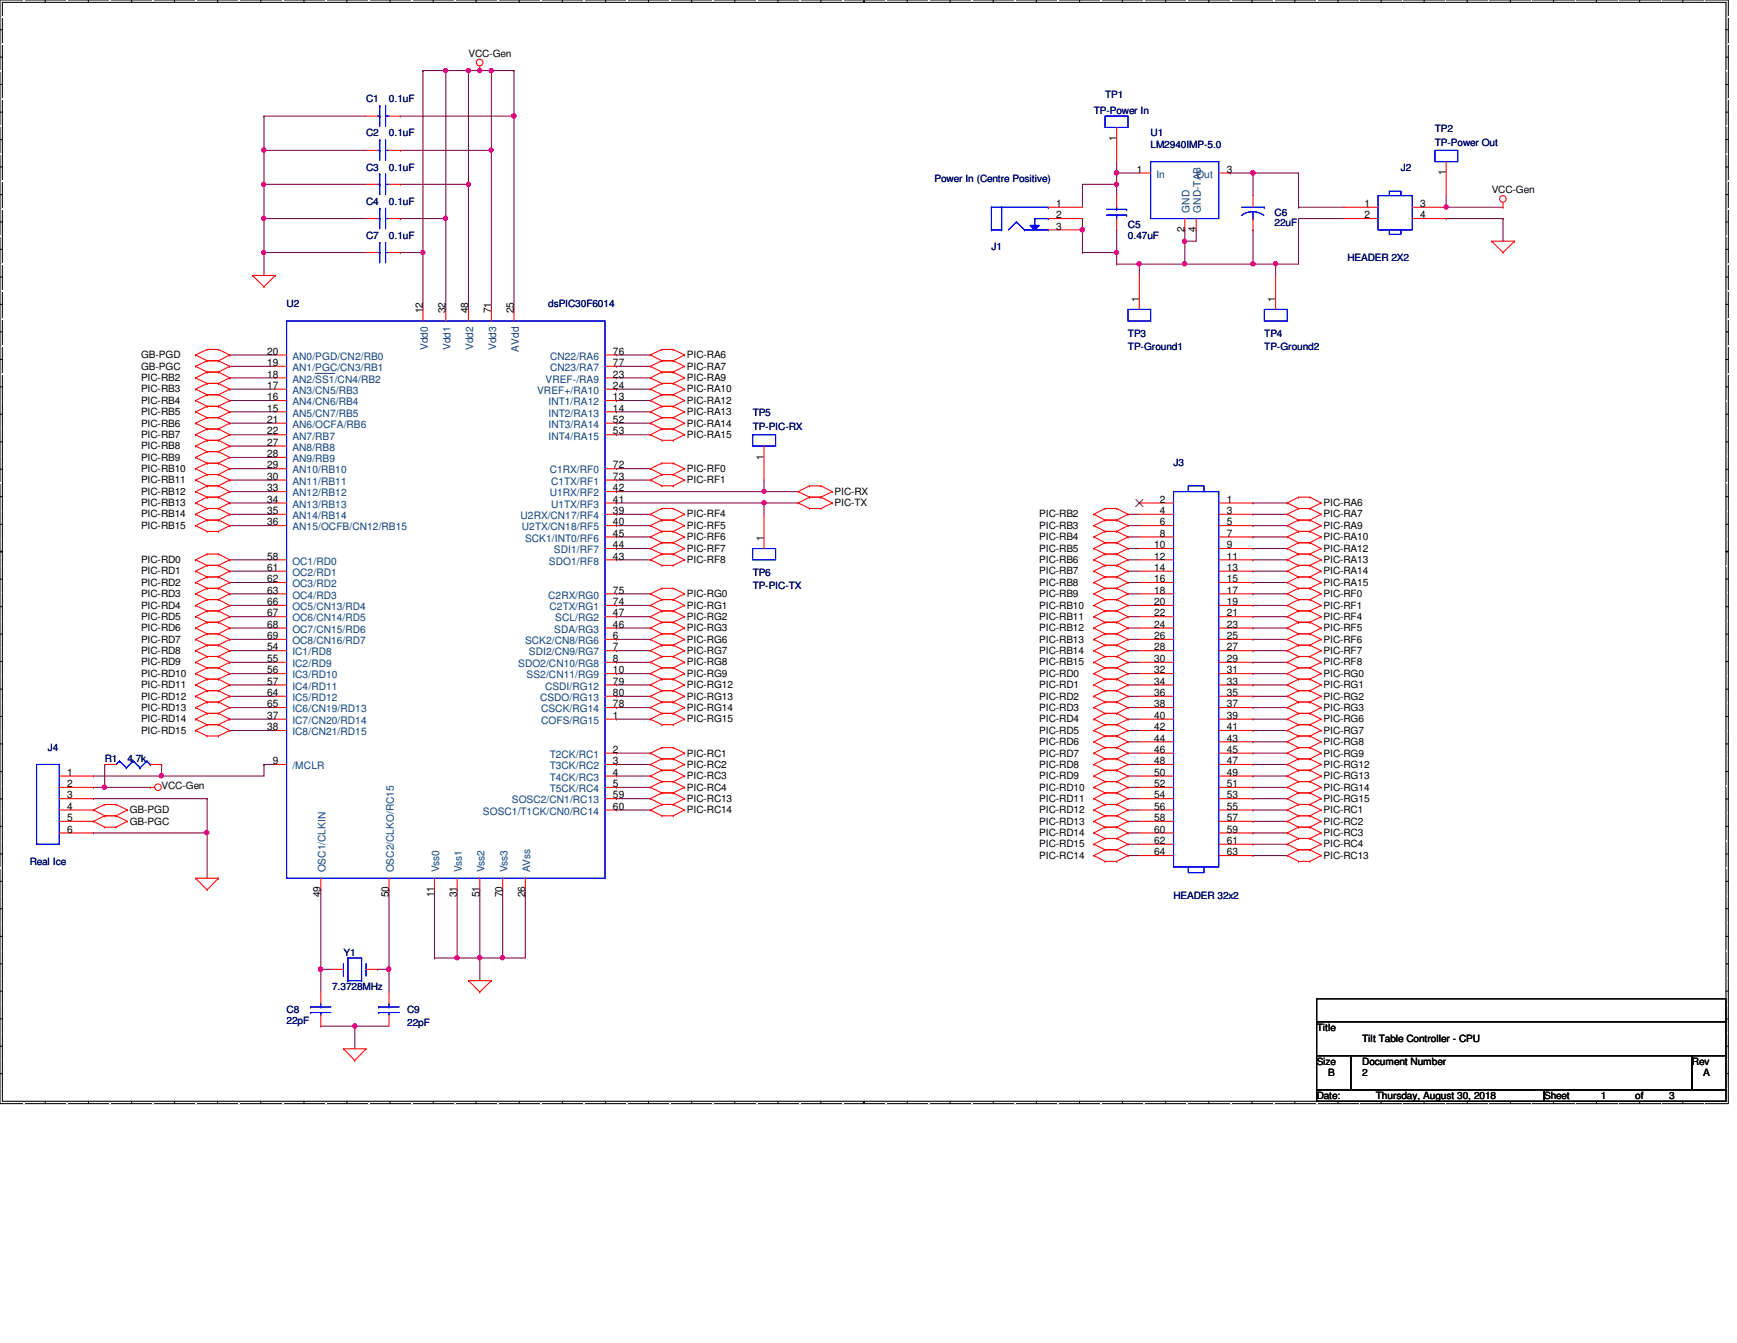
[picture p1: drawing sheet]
<svg xmlns="http://www.w3.org/2000/svg" width="279mm" height="216mm" viewBox="0 0 279 216" stroke-linecap="round" stroke-linejoin="round" font-family="sans-serif">
<defs><g id="words">
<g font-size="1.7">
<text x="179.6" y="22.6" transform="rotate(-90 179.6 22.6)">1</text>
<text x="182.9" y="27.8">1</text>
<text x="197.3" y="27.8">3</text>
<text x="232.6" y="28.2" transform="rotate(-90 232.6 28.2)">1</text>
<text x="169.9" y="35.1">2</text>
<text x="169.9" y="33.3">1</text>
<text x="219.5" y="33.3">1</text>
<text x="219.5" y="35.1">2</text>
<text x="228.4" y="33.3">3</text>
<text x="228.4" y="35.1">4</text>
<text x="169.9" y="36.9">3</text>
<text x="190.5" y="37.3" transform="rotate(-90 190.5 37.3)">2</text>
<text x="192.4" y="37.3" transform="rotate(-90 192.4 37.3)">4</text>
<text x="68" y="50.3" transform="rotate(-90 68 50.3)">12</text>
<text x="71.7" y="50.3" transform="rotate(-90 71.7 50.3)">32</text>
<text x="75.3" y="50.3" transform="rotate(-90 75.3 50.3)">48</text>
<text x="79" y="50.3" transform="rotate(-90 79 50.3)">71</text>
<text x="82.6" y="50.3" transform="rotate(-90 82.6 50.3)">25</text>
<text x="183.2" y="48.5" transform="rotate(-90 183.2 48.5)">1</text>
<text x="205.1" y="48.5" transform="rotate(-90 205.1 48.5)">1</text>
<text x="43" y="57">20</text>
<text x="43" y="58.8">19</text>
<text x="98.6" y="57">76</text>
<text x="98.6" y="58.8">77</text>
<text x="43" y="60.7">18</text>
<text x="43" y="62.5">17</text>
<text x="43" y="64.3">16</text>
<text x="98.6" y="60.7">23</text>
<text x="98.6" y="62.5">24</text>
<text x="98.6" y="64.3">13</text>
<text x="43" y="66.2">15</text>
<text x="43" y="68">21</text>
<text x="43" y="69.8">22</text>
<text x="43" y="71.7">27</text>
<text x="98.6" y="66.2">14</text>
<text x="98.6" y="68">52</text>
<text x="98.6" y="69.8">53</text>
<text x="43" y="73.5">28</text>
<text x="43" y="75.3">29</text>
<text x="43" y="77.1">30</text>
<text x="98.6" y="75.3">72</text>
<text x="98.6" y="77.1">73</text>
<text x="122.9" y="73.9" transform="rotate(-90 122.9 73.9)">1</text>
<text x="43" y="79">33</text>
<text x="43" y="80.8">34</text>
<text x="43" y="82.6">35</text>
<text x="98.6" y="79">42</text>
<text x="98.6" y="80.8">41</text>
<text x="98.6" y="82.6">39</text>
<text x="186.6" y="80.8">2</text>
<text x="186.6" y="82.6">4</text>
<text x="197.3" y="80.8">1</text>
<text x="197.3" y="82.6">3</text>
<text x="43" y="84.5">36</text>
<text x="43" y="90">58</text>
<text x="98.6" y="84.5">40</text>
<text x="98.6" y="86.3">45</text>
<text x="98.6" y="88.1">44</text>
<text x="98.6" y="90">43</text>
<text x="122.9" y="86.9" transform="rotate(-90 122.9 86.9)">1</text>
<text x="185.6" y="88.1">10</text>
<text x="185.6" y="90">12</text>
<text x="186.6" y="84.5">6</text>
<text x="186.6" y="86.3">8</text>
<text x="197.3" y="84.5">5</text>
<text x="197.3" y="86.3">7</text>
<text x="197.3" y="88.1">9</text>
<text x="197.3" y="90">11</text>
<text x="43" y="91.8">61</text>
<text x="43" y="93.6">62</text>
<text x="43" y="95.4">63</text>
<text x="98.6" y="95.4">75</text>
<text x="185.6" y="91.8">14</text>
<text x="185.6" y="93.6">16</text>
<text x="185.6" y="95.4">18</text>
<text x="197.3" y="91.8">13</text>
<text x="197.3" y="93.6">15</text>
<text x="197.3" y="95.4">17</text>
<text x="43" y="97.3">66</text>
<text x="43" y="99.1">67</text>
<text x="43" y="100.9">68</text>
<text x="98.6" y="97.3">74</text>
<text x="98.6" y="99.1">47</text>
<text x="98.6" y="100.9">46</text>
<text x="185.6" y="97.3">20</text>
<text x="185.6" y="99.1">22</text>
<text x="185.6" y="100.9">24</text>
<text x="197.3" y="97.3">19</text>
<text x="197.3" y="99.1">21</text>
<text x="197.3" y="100.9">23</text>
<text x="43" y="102.7">69</text>
<text x="43" y="104.6">54</text>
<text x="43" y="106.4">55</text>
<text x="98.6" y="102.7">6</text>
<text x="98.6" y="104.6">7</text>
<text x="98.6" y="106.4">8</text>
<text x="185.6" y="102.7">26</text>
<text x="185.6" y="104.6">28</text>
<text x="185.6" y="106.4">30</text>
<text x="197.3" y="102.7">25</text>
<text x="197.3" y="104.6">27</text>
<text x="197.3" y="106.4">29</text>
<text x="43" y="108.2">56</text>
<text x="43" y="110.1">57</text>
<text x="43" y="111.9">64</text>
<text x="43" y="113.7">65</text>
<text x="98.6" y="108.2">10</text>
<text x="98.6" y="110.1">79</text>
<text x="98.6" y="111.9">80</text>
<text x="98.6" y="113.7">78</text>
<text x="185.6" y="108.2">32</text>
<text x="185.6" y="110.1">34</text>
<text x="185.6" y="111.9">36</text>
<text x="185.6" y="113.7">38</text>
<text x="197.3" y="108.2">31</text>
<text x="197.3" y="110.1">33</text>
<text x="197.3" y="111.9">35</text>
<text x="197.3" y="113.7">37</text>
<text x="43" y="115.6">37</text>
<text x="43" y="117.4">38</text>
<text x="98.6" y="115.6">1</text>
<text x="185.6" y="115.6">40</text>
<text x="185.6" y="117.4">42</text>
<text x="185.6" y="119.2">44</text>
<text x="197.3" y="115.6">39</text>
<text x="197.3" y="117.4">41</text>
<text x="197.3" y="119.2">43</text>
<text x="10.8" y="124.7">1</text>
<text x="43.9" y="122.9">9</text>
<text x="98.6" y="121">2</text>
<text x="98.6" y="122.9">3</text>
<text x="98.6" y="124.7">4</text>
<text x="185.6" y="121">46</text>
<text x="185.6" y="122.9">48</text>
<text x="185.6" y="124.7">50</text>
<text x="197.3" y="121">45</text>
<text x="197.3" y="122.9">47</text>
<text x="197.3" y="124.7">49</text>
<text x="10.8" y="126.5">2</text>
<text x="10.8" y="128.4">3</text>
<text x="10.8" y="130.2">4</text>
<text x="10.8" y="132">5</text>
<text x="98.6" y="126.5">5</text>
<text x="98.6" y="128.4">59</text>
<text x="98.6" y="130.2">60</text>
<text x="185.6" y="126.5">52</text>
<text x="185.6" y="128.4">54</text>
<text x="185.6" y="130.2">56</text>
<text x="185.6" y="132">58</text>
<text x="197.3" y="126.5">51</text>
<text x="197.3" y="128.4">53</text>
<text x="197.3" y="130.2">55</text>
<text x="197.3" y="132">57</text>
<text x="10.8" y="133.9">6</text>
<text x="185.6" y="133.9">60</text>
<text x="185.6" y="135.7">62</text>
<text x="185.6" y="137.5">64</text>
<text x="197.3" y="133.9">59</text>
<text x="197.3" y="135.7">61</text>
<text x="197.3" y="137.5">63</text>
<text x="51.6" y="144.2" transform="rotate(-90 51.6 144.2)">49</text>
<text x="62.5" y="144.2" transform="rotate(-90 62.5 144.2)">50</text>
<text x="69.8" y="144.2" transform="rotate(-90 69.8 144.2)">11</text>
<text x="73.5" y="144.2" transform="rotate(-90 73.5 144.2)">31</text>
<text x="77.1" y="144.2" transform="rotate(-90 77.1 144.2)">51</text>
<text x="80.8" y="144.2" transform="rotate(-90 80.8 144.2)">70</text>
<text x="84.5" y="144.2" transform="rotate(-90 84.5 144.2)">26</text>
</g>
<g font-size="1.7" fill="#004080">
<text x="186" y="28.6">In</text>
<text x="192.4" y="28.6">Out</text>
<text x="191.3" y="34.2" transform="rotate(-90 191.3 34.2)">GND</text>
<text x="193.2" y="34.2" transform="rotate(-90 193.2 34.2)">GND-TAB</text>
<text x="47" y="57.8">AN0/PGD/CN2/RB0</text>
<text x="47" y="59.6">AN1/PGC/CN3/RB1</text>
<text x="68.8" y="56.3" transform="rotate(-90 68.8 56.3)">Vdd0</text>
<text x="72.5" y="56.3" transform="rotate(-90 72.5 56.3)">Vdd1</text>
<text x="76.1" y="56.3" transform="rotate(-90 76.1 56.3)">Vdd2</text>
<text x="79.8" y="56.3" transform="rotate(-90 79.8 56.3)">Vdd3</text>
<text x="83.4" y="56.5" transform="rotate(-90 83.4 56.5)">AVdd</text>
<text x="88.5" y="57.8">CN22/RA6</text>
<text x="88.5" y="59.6">CN23/RA7</text>
<text x="47" y="61.5">AN2/SS1/CN4/RB2</text>
<text x="47" y="63.3">AN3/CN5/RB3</text>
<text x="47" y="65.2">AN4/CN6/RB4</text>
<text x="86.4" y="63.3">VREF+/RA10</text>
<text x="87.8" y="61.5">VREF-/RA9</text>
<text x="88.2" y="65.2">INT1/RA12</text>
<text x="47" y="67">AN5/CN7/RB5</text>
<text x="47" y="68.8">AN6/OCFA/RB6</text>
<text x="47" y="70.7">AN7/RB7</text>
<text x="88.2" y="67">INT2/RA13</text>
<text x="88.2" y="68.8">INT3/RA14</text>
<text x="88.2" y="70.7">INT4/RA15</text>
<text x="47" y="72.5">AN8/RB8</text>
<text x="47" y="74.3">AN9/RB9</text>
<text x="47" y="76.1">AN10/RB10</text>
<text x="47" y="77.9">AN11/RB11</text>
<text x="88.4" y="76.1">C1RX/RF0</text>
<text x="88.6" y="77.9">C1TX/RF1</text>
<text x="47" y="79.8">AN12/RB12</text>
<text x="47" y="81.6">AN13/RB13</text>
<text x="47" y="83.4">AN14/RB14</text>
<text x="83.7" y="83.4">U2RX/CN17/RF4</text>
<text x="88.4" y="79.8">U1RX/RF2</text>
<text x="88.6" y="81.6">U1TX/RF3</text>
<text x="47" y="85.3">AN15/OCFB/CN12/RB15</text>
<text x="83.9" y="85.3">U2TX/CN18/RF5</text>
<text x="84.5" y="87.1">SCK1/INT0/RF6</text>
<text x="89.1" y="88.9">SDI1/RF7</text>
<text x="47" y="90.8">OC1/RD0</text>
<text x="47" y="92.6">OC2/RD1</text>
<text x="47" y="94.4">OC3/RD2</text>
<text x="88.3" y="90.8">SDO1/RF8</text>
<text x="47" y="96.2">OC4/RD3</text>
<text x="47" y="98.1">OC5/CN13/RD4</text>
<text x="47" y="99.9">OC6/CN14/RD5</text>
<text x="47" y="101.7">OC7/CN15/RD6</text>
<text x="88.2" y="96.2">C2RX/RG0</text>
<text x="88.4" y="98.1">C2TX/RG1</text>
<text x="89.2" y="101.7">SDA/RG3</text>
<text x="89.3" y="99.9">SCL/RG2</text>
<text x="47" y="103.5">OC8/CN16/RD7</text>
<text x="47" y="105.4">IC1/RD8</text>
<text x="47" y="107.2">IC2/RD9</text>
<text x="83.4" y="107.2">SDO2/CN10/RG8</text>
<text x="84.5" y="103.5">SCK2/CN8/RG6</text>
<text x="85.1" y="105.4">SDI2/CN9/RG7</text>
<text x="47" y="109.1">IC3/RD10</text>
<text x="47" y="110.9">IC4/RD11</text>
<text x="47" y="112.7">IC5/RD12</text>
<text x="84.7" y="109.1">SS2/CN11/RG9</text>
<text x="86.9" y="112.7">CSDO/RG13</text>
<text x="87.7" y="110.9">CSDI/RG12</text>
<text x="47" y="114.5">IC6/CN19/RD13</text>
<text x="47" y="116.4">IC7/CN20/RD14</text>
<text x="47" y="118.2">IC8/CN21/RD15</text>
<text x="87" y="114.5">CSCK/RG14</text>
<text x="87" y="116.4">COFS/RG15</text>
<text x="47" y="123.7">/MCLR</text>
<text x="88.4" y="121.8">T2CK/RC1</text>
<text x="88.4" y="123.7">T3CK/RC2</text>
<text x="88.4" y="125.5">T4CK/RC3</text>
<text x="77.7" y="131">SOSC1/T1CK/CN0/RC14</text>
<text x="82.3" y="129.2">SOSC2/CN1/RC13</text>
<text x="88.4" y="127.3">T5CK/RC4</text>
<text x="52.4" y="140.3" transform="rotate(-90 52.4 140.3)">OSC1/CLKIN</text>
<text x="63.3" y="140.3" transform="rotate(-90 63.3 140.3)">OSC2/CLKO/RC15</text>
<text x="70.7" y="140.3" transform="rotate(-90 70.7 140.3)">Vss0</text>
<text x="74.3" y="140.3" transform="rotate(-90 74.3 140.3)">Vss1</text>
<text x="77.9" y="140.3" transform="rotate(-90 77.9 140.3)">Vss2</text>
<text x="81.6" y="140.3" transform="rotate(-90 81.6 140.3)">Vss3</text>
<text x="85.3" y="140.3" transform="rotate(-90 85.3 140.3)">AVss</text>
</g>
<g font-size="1.6">
<text x="75.4" y="9.1">VCC-Gen</text>
<text x="239.9" y="31.1">VCC-Gen</text>
<text x="22.7" y="57.6">GB-PGD</text>
<text x="22.7" y="59.4">GB-PGC</text>
<text x="110.5" y="57.6">PIC-RA6</text>
<text x="110.5" y="59.4">PIC-RA7</text>
<text x="22.7" y="61.3">PIC-RB2</text>
<text x="22.7" y="63.1">PIC-RB3</text>
<text x="22.7" y="64.9">PIC-RB4</text>
<text x="110.5" y="61.3">PIC-RA9</text>
<text x="110.5" y="63.1">PIC-RA10</text>
<text x="110.5" y="64.9">PIC-RA12</text>
<text x="22.7" y="66.8">PIC-RB5</text>
<text x="22.7" y="68.6">PIC-RB6</text>
<text x="22.7" y="70.4">PIC-RB7</text>
<text x="110.5" y="66.8">PIC-RA13</text>
<text x="110.5" y="68.6">PIC-RA14</text>
<text x="110.5" y="70.4">PIC-RA15</text>
<text x="22.7" y="72.2">PIC-RB8</text>
<text x="22.7" y="74">PIC-RB9</text>
<text x="22.7" y="75.9">PIC-RB10</text>
<text x="22.7" y="77.7">PIC-RB11</text>
<text x="110.5" y="75.9">PIC-RF0</text>
<text x="110.5" y="77.7">PIC-RF1</text>
<text x="22.7" y="79.5">PIC-RB12</text>
<text x="22.7" y="81.4">PIC-RB13</text>
<text x="22.7" y="83.2">PIC-RB14</text>
<text x="110.5" y="83.2">PIC-RF4</text>
<text x="134.2" y="79.5">PIC-RX</text>
<text x="134.2" y="81.4">PIC-TX</text>
<text x="167.2" y="83.2">PIC-RB2</text>
<text x="212.9" y="81.4">PIC-RA6</text>
<text x="212.9" y="83.2">PIC-RA7</text>
<text x="22.7" y="85">PIC-RB15</text>
<text x="110.5" y="88.7">PIC-RF7</text>
<text x="110.5" y="86.9">PIC-RF6</text>
<text x="110.5" y="85">PIC-RF5</text>
<text x="167.2" y="86.9">PIC-RB4</text>
<text x="167.2" y="85">PIC-RB3</text>
<text x="167.2" y="88.7">PIC-RB5</text>
<text x="212.9" y="85">PIC-RA9</text>
<text x="212.9" y="86.9">PIC-RA10</text>
<text x="212.9" y="88.7">PIC-RA12</text>
<text x="22.7" y="90.5">PIC-RD0</text>
<text x="22.7" y="92.3">PIC-RD1</text>
<text x="22.7" y="94.2">PIC-RD2</text>
<text x="110.5" y="90.5">PIC-RF8</text>
<text x="167.2" y="92.3">PIC-RB7</text>
<text x="167.2" y="94.2">PIC-RB8</text>
<text x="167.2" y="90.5">PIC-RB6</text>
<text x="212.9" y="90.5">PIC-RA13</text>
<text x="212.9" y="92.3">PIC-RA14</text>
<text x="212.9" y="94.2">PIC-RA15</text>
<text x="22.7" y="97.8">PIC-RD4</text>
<text x="22.7" y="96">PIC-RD3</text>
<text x="22.7" y="99.7">PIC-RD5</text>
<text x="22.7" y="101.5">PIC-RD6</text>
<text x="110.5" y="101.5">PIC-RG3</text>
<text x="110.5" y="99.7">PIC-RG2</text>
<text x="110.5" y="97.8">PIC-RG1</text>
<text x="110.5" y="96">PIC-RG0</text>
<text x="167.2" y="101.5">PIC-RB12</text>
<text x="167.2" y="99.7">PIC-RB11</text>
<text x="167.2" y="97.8">PIC-RB10</text>
<text x="167.2" y="96">PIC-RB9</text>
<text x="212.9" y="96">PIC-RF0</text>
<text x="212.9" y="97.8">PIC-RF1</text>
<text x="212.9" y="99.7">PIC-RF4</text>
<text x="212.9" y="101.5">PIC-RF5</text>
<text x="22.7" y="103.3">PIC-RD7</text>
<text x="22.7" y="105.2">PIC-RD8</text>
<text x="22.7" y="107">PIC-RD9</text>
<text x="110.5" y="107">PIC-RG8</text>
<text x="110.5" y="105.2">PIC-RG7</text>
<text x="110.5" y="103.3">PIC-RG6</text>
<text x="167.2" y="105.2">PIC-RB14</text>
<text x="167.2" y="103.3">PIC-RB13</text>
<text x="167.2" y="107">PIC-RB15</text>
<text x="212.9" y="103.3">PIC-RF6</text>
<text x="212.9" y="105.2">PIC-RF7</text>
<text x="212.9" y="107">PIC-RF8</text>
<text x="22.7" y="108.8">PIC-RD10</text>
<text x="22.7" y="110.6">PIC-RD11</text>
<text x="22.7" y="112.5">PIC-RD12</text>
<text x="110.5" y="112.5">PIC-RG13</text>
<text x="110.5" y="110.6">PIC-RG12</text>
<text x="110.5" y="108.8">PIC-RG9</text>
<text x="167.2" y="110.6">PIC-RD1</text>
<text x="167.2" y="112.5">PIC-RD2</text>
<text x="167.2" y="108.8">PIC-RD0</text>
<text x="212.9" y="108.8">PIC-RG0</text>
<text x="212.9" y="110.6">PIC-RG1</text>
<text x="212.9" y="112.5">PIC-RG2</text>
<text x="22.7" y="114.3">PIC-RD13</text>
<text x="22.7" y="116.1">PIC-RD14</text>
<text x="22.7" y="117.9">PIC-RD15</text>
<text x="110.5" y="116.1">PIC-RG15</text>
<text x="110.5" y="114.3">PIC-RG14</text>
<text x="167.2" y="116.1">PIC-RD4</text>
<text x="167.2" y="114.3">PIC-RD3</text>
<text x="167.2" y="117.9">PIC-RD5</text>
<text x="167.2" y="119.8">PIC-RD6</text>
<text x="212.9" y="114.3">PIC-RG3</text>
<text x="212.9" y="116.1">PIC-RG6</text>
<text x="212.9" y="117.9">PIC-RG7</text>
<text x="212.9" y="119.8">PIC-RG8</text>
<text x="110.5" y="121.6">PIC-RC1</text>
<text x="110.5" y="123.4">PIC-RC2</text>
<text x="110.5" y="125.3">PIC-RC3</text>
<text x="167.2" y="121.6">PIC-RD7</text>
<text x="167.2" y="125.3">PIC-RD9</text>
<text x="167.2" y="123.4">PIC-RD8</text>
<text x="212.9" y="121.6">PIC-RG9</text>
<text x="212.9" y="123.4">PIC-RG12</text>
<text x="212.9" y="125.3">PIC-RG13</text>
<text x="20.9" y="130.8">GB-PGD</text>
<text x="26" y="126.9">VCC-Gen</text>
<text x="110.5" y="127.1">PIC-RC4</text>
<text x="110.5" y="128.9">PIC-RC13</text>
<text x="110.5" y="130.8">PIC-RC14</text>
<text x="167.2" y="127.1">PIC-RD10</text>
<text x="167.2" y="128.9">PIC-RD11</text>
<text x="167.2" y="130.8">PIC-RD12</text>
<text x="212.9" y="127.1">PIC-RG14</text>
<text x="212.9" y="128.9">PIC-RG15</text>
<text x="212.9" y="130.8">PIC-RC1</text>
<text x="20.9" y="132.6">GB-PGC</text>
<text x="167.2" y="132.6">PIC-RD13</text>
<text x="167.2" y="136.2">PIC-RD15</text>
<text x="167.2" y="134.4">PIC-RD14</text>
<text x="212.9" y="132.6">PIC-RC2</text>
<text x="212.9" y="134.4">PIC-RC3</text>
<text x="212.9" y="136.2">PIC-RC4</text>
<text x="167.2" y="138">PIC-RC14</text>
<text x="212.9" y="138">PIC-RC13</text>
<text x="211.8" y="165.7">Title</text>
<text x="219.1" y="167.5">Tilt Table Controller - CPU</text>
<text x="211.8" y="171.2">Size</text>
<text x="213.6" y="173">B</text>
<text x="219.1" y="173">2</text>
<text x="219.1" y="171.2">Document Number</text>
<text x="272.2" y="171.2">Rev</text>
<text x="274" y="173">A</text>
<text x="211.8" y="176.7">Date:</text>
<text x="221.3" y="176.7">Thursday, August 30, 2018</text>
<text x="248.4" y="176.7">Sheet</text>
<text x="257.5" y="176.7">1</text>
<text x="263" y="176.7">of</text>
<text x="268.5" y="176.7">3</text>
</g>
<g font-size="1.6" fill="#000080">
<text x="58.9" y="16.5">C1</text>
<text x="62.6" y="16.5">0.1uF</text>
<text x="177.8" y="15.7">TP1</text>
<text x="58.9" y="21.9">C2</text>
<text x="62.6" y="21.9">0.1uF</text>
<text x="175.9" y="18.3">TP-Power In</text>
<text x="185.1" y="21.9">U1</text>
<text x="185.1" y="23.7">LM2940IMP-5.0</text>
<text x="230.8" y="21.2">TP2</text>
<text x="230.8" y="23.4">TP-Power Out</text>
<text x="58.9" y="27.4">C3</text>
<text x="62.6" y="27.4">0.1uF</text>
<text x="150.3" y="29.3">Power In (Centre Positive)</text>
<text x="225.3" y="27.4">J2</text>
<text x="58.9" y="32.9">C4</text>
<text x="62.6" y="32.9">0.1uF</text>
<text x="205" y="34.8">C6</text>
<text x="58.9" y="38.4">C7</text>
<text x="62.6" y="38.4">0.1uF</text>
<text x="159.5" y="40.2">J1</text>
<text x="181.4" y="36.6">C5</text>
<text x="181.4" y="38.4">0.47uF</text>
<text x="205" y="36.4">22uF</text>
<text x="216.7" y="42">HEADER 2X2</text>
<text x="46.1" y="49.4">U2</text>
<text x="88.2" y="49.4">dsPIC30F6014</text>
<text x="181.4" y="54.1">TP3</text>
<text x="181.4" y="56.3">TP-Ground1</text>
<text x="203.4" y="54.1">TP4</text>
<text x="203.4" y="56.3">TP-Ground2</text>
<text x="121.1" y="66.9">TP5</text>
<text x="121.1" y="69.1">TP-PIC-RX</text>
<text x="188.8" y="75">J3</text>
<text x="121.1" y="92.5">TP6</text>
<text x="121.1" y="94.7">TP-PIC-TX</text>
<text x="7.7" y="120.7">J4</text>
<text x="16.8" y="122.5">R1</text>
<text x="20.5" y="122.5">4.7k</text>
<text x="4.8" y="139">Real Ice</text>
<text x="188.8" y="144.5">HEADER 32x2</text>
<text x="55.2" y="153.6">Y1</text>
<text x="53.4" y="159.1">7.3728MHz</text>
<text x="46.1" y="162.8">C8</text>
<text x="46.1" y="164.6">22pF</text>
<text x="65.5" y="162.8">C9</text>
<text x="65.5" y="164.9">22pF</text>
</g>
</g></defs>
<path d="M0 0h278v177.4h-278zM.4 .4h277.2v176.6h-277.2z" fill="none" stroke="#000" stroke-width=".17"/>
<g fill="#fff">
<path d="M3.8 .1h.2v.2h-.2z"/>
<path d="M3.8 177.2h.2v.1h-.2z"/>
</g>
<path d="M7.3 0v.4M7.3 177v.4" fill="none" stroke="#000" stroke-width=".17"/>
<g fill="#fff">
<path d="M10.7 .1h.2v.2h-.2z"/>
<path d="M10.7 177.2h.2v.1h-.2z"/>
</g>
<path d="M14.2 0v.4M14.2 177v.4" fill="none" stroke="#000" stroke-width=".17"/>
<g fill="#fff">
<path d="M17.7 .1h.1v.2h-.1z"/>
<path d="M17.7 177.2h.1v.1h-.1z"/>
</g>
<path d="M21.2 0v.4M21.2 177v.4" fill="none" stroke="#000" stroke-width=".17"/>
<g fill="#fff">
<path d="M24.6 .1h.2v.2h-.2z"/>
<path d="M24.6 177.2h.2v.1h-.2z"/>
</g>
<path d="M28.1 0v.4M28.1 177v.4" fill="none" stroke="#000" stroke-width=".17"/>
<g fill="#fff">
<path d="M31.5 .1h.2v.2h-.2z"/>
<path d="M31.5 177.2h.2v.1h-.2z"/>
</g>
<path d="M35 0v.4M35 177v.4" fill="none" stroke="#000" stroke-width=".17"/>
<g fill="#fff">
<path d="M38.4 .1h.2v.2h-.2z"/>
<path d="M38.4 177.2h.2v.1h-.2z"/>
</g>
<path d="M42 0v.4M42 177v.4" fill="none" stroke="#000" stroke-width=".17"/>
<g fill="#fff">
<path d="M45.4 .1h.2v.2h-.2z"/>
<path d="M45.4 177.2h.2v.1h-.2z"/>
</g>
<path d="M48.9 0v.4M48.9 177v.4" fill="none" stroke="#000" stroke-width=".17"/>
<g fill="#fff">
<path d="M52.3 .1h.2v.2h-.2z"/>
<path d="M52.3 177.2h.2v.1h-.2z"/>
</g>
<path d="M55.8 0v.4M55.8 177v.4" fill="none" stroke="#000" stroke-width=".17"/>
<g fill="#fff">
<path d="M59.2 .1h.2v.2h-.2z"/>
<path d="M59.2 177.2h.2v.1h-.2z"/>
</g>
<path d="M62.7 0v.4M62.7 177v.4" fill="none" stroke="#000" stroke-width=".17"/>
<g fill="#fff">
<path d="M66.2 .1h.1v.2h-.1z"/>
<path d="M66.2 177.2h.1v.1h-.1z"/>
</g>
<path d="M69.7 0v.4M69.7 177v.4" fill="none" stroke="#000" stroke-width=".17"/>
<g fill="#fff">
<path d="M73.1 .1h.2v.2h-.2z"/>
<path d="M73.1 177.2h.2v.1h-.2z"/>
</g>
<path d="M76.6 0v.4M76.6 177v.4" fill="none" stroke="#000" stroke-width=".17"/>
<g fill="#fff">
<path d="M80 .1h.2v.2h-.2z"/>
<path d="M80 177.2h.2v.1h-.2z"/>
</g>
<path d="M83.5 0v.4M83.5 177v.4" fill="none" stroke="#000" stroke-width=".17"/>
<g fill="#fff">
<path d="M87 .1h.1v.2h-.1z"/>
<path d="M87 177.2h.1v.1h-.1z"/>
</g>
<path d="M90.5 0v.4M90.5 177v.4" fill="none" stroke="#000" stroke-width=".17"/>
<g fill="#fff">
<path d="M93.9 .1h.2v.2h-.2z"/>
<path d="M93.9 177.2h.2v.1h-.2z"/>
</g>
<path d="M97.4 0v.4M97.4 177v.4" fill="none" stroke="#000" stroke-width=".17"/>
<g fill="#fff">
<path d="M100.8 .1h.2v.2h-.2z"/>
<path d="M100.8 177.2h.2v.1h-.2z"/>
</g>
<path d="M104.3 0v.4M104.3 177v.4" fill="none" stroke="#000" stroke-width=".17"/>
<g fill="#fff">
<path d="M107.7 .1h.2v.2h-.2z"/>
<path d="M107.7 177.2h.2v.1h-.2z"/>
</g>
<path d="M111.3 0v.4M111.3 177v.4" fill="none" stroke="#000" stroke-width=".17"/>
<g fill="#fff">
<path d="M114.7 .1h.2v.2h-.2z"/>
<path d="M114.7 177.2h.2v.1h-.2z"/>
</g>
<path d="M118.2 0v.4M118.2 177v.4" fill="none" stroke="#000" stroke-width=".17"/>
<g fill="#fff">
<path d="M121.6 .1h.2v.2h-.2z"/>
<path d="M121.6 177.2h.2v.1h-.2z"/>
</g>
<path d="M125.1 0v.4M125.1 177v.4" fill="none" stroke="#000" stroke-width=".17"/>
<g fill="#fff">
<path d="M128.6 .1h.1v.2h-.1z"/>
<path d="M128.6 177.2h.1v.1h-.1z"/>
</g>
<path d="M132 0v.4M132 177v.4" fill="none" stroke="#000" stroke-width=".17"/>
<g fill="#fff">
<path d="M135.5 .1h.1v.2h-.1z"/>
<path d="M135.5 177.2h.1v.1h-.1z"/>
</g>
<path d="M139 0v.4M139 177v.4" fill="none" stroke="#000" stroke-width=".17"/>
<path d="M138.9 .2h.2l-.1 .2zM139 177l.1 .2h-.2z" fill="#000"/>
<path d="M138.9 .2h.2l-.1 .2zM139 177l.1 .2h-.2z" fill="none" stroke="#000" stroke-width=".16"/>
<g fill="#fff">
<path d="M142.4 .1h.2v.2h-.2z"/>
<path d="M142.4 177.2h.2v.1h-.2z"/>
</g>
<path d="M145.9 0v.4M145.9 177v.4" fill="none" stroke="#000" stroke-width=".17"/>
<g fill="#fff">
<path d="M149.4 .1h.1v.2h-.1z"/>
<path d="M149.4 177.2h.1v.1h-.1z"/>
</g>
<path d="M152.8 0v.4M152.8 177v.4" fill="none" stroke="#000" stroke-width=".17"/>
<g fill="#fff">
<path d="M156.3 .1h.1v.2h-.1z"/>
<path d="M156.3 177.2h.1v.1h-.1z"/>
</g>
<path d="M159.8 0v.4M159.8 177v.4" fill="none" stroke="#000" stroke-width=".17"/>
<g fill="#fff">
<path d="M163.2 .1h.2v.2h-.2z"/>
<path d="M163.2 177.2h.2v.1h-.2z"/>
</g>
<path d="M166.7 0v.4M166.7 177v.4" fill="none" stroke="#000" stroke-width=".17"/>
<g fill="#fff">
<path d="M170.1 .1h.2v.2h-.2z"/>
<path d="M170.1 177.2h.2v.1h-.2z"/>
</g>
<path d="M173.7 0v.4M173.7 177v.4" fill="none" stroke="#000" stroke-width=".17"/>
<g fill="#fff">
<path d="M177.1 .1h.1v.2h-.1z"/>
<path d="M177.1 177.2h.1v.1h-.1z"/>
</g>
<path d="M180.6 0v.4M180.6 177v.4" fill="none" stroke="#000" stroke-width=".17"/>
<g fill="#fff">
<path d="M184 .1h.1v.2h-.1z"/>
<path d="M184 177.2h.1v.1h-.1z"/>
</g>
<path d="M187.5 0v.4M187.5 177v.4" fill="none" stroke="#000" stroke-width=".17"/>
<g fill="#fff">
<path d="M190.9 .1h.2v.2h-.2z"/>
<path d="M190.9 177.2h.2v.1h-.2z"/>
</g>
<path d="M194.4 0v.4M194.4 177v.4" fill="none" stroke="#000" stroke-width=".17"/>
<g fill="#fff">
<path d="M197.9 .1h.1v.2h-.1z"/>
<path d="M197.9 177.2h.1v.1h-.1z"/>
</g>
<path d="M201.4 0v.4M201.4 177v.4" fill="none" stroke="#000" stroke-width=".17"/>
<g fill="#fff">
<path d="M204.8 .1h.2v.2h-.2z"/>
<path d="M204.8 177.2h.2v.1h-.2z"/>
</g>
<path d="M208.3 0v.4M208.3 177v.4" fill="none" stroke="#000" stroke-width=".17"/>
<g fill="#fff">
<path d="M211.7 .1h.2v.2h-.2z"/>
<path d="M211.7 177.2h.2v.1h-.2z"/>
</g>
<path d="M215.2 0v.4M215.2 177v.4" fill="none" stroke="#000" stroke-width=".17"/>
<g fill="#fff">
<path d="M218.7 .1v.2z"/>
<path d="M218.7 177.2v.1z"/>
</g>
<path d="M222.2 0v.4M222.2 177v.4" fill="none" stroke="#000" stroke-width=".17"/>
<g fill="#fff">
<path d="M225.6 .1l.1 .2z"/>
<path d="M225.6 177.2l.1 .1z"/>
</g>
<path d="M229.1 0v.4M229.1 177v.4" fill="none" stroke="#000" stroke-width=".17"/>
<g fill="#fff">
<path d="M232.5 .1l.1 .2z"/>
<path d="M232.5 177.2l.1 .1z"/>
</g>
<path d="M236 0v.4M236 177v.4" fill="none" stroke="#000" stroke-width=".17"/>
<g fill="#fff">
<path d="M239.4 .1l.1 .2z"/>
<path d="M239.4 177.2l.1 .1z"/>
</g>
<path d="M243 0v.4M243 177v.4" fill="none" stroke="#000" stroke-width=".17"/>
<g fill="#fff">
<path d="M246.4 .1l.1 .2z"/>
<path d="M246.4 177.2l.1 .1z"/>
</g>
<path d="M249.9 0v.4M249.9 177v.4" fill="none" stroke="#000" stroke-width=".17"/>
<g fill="#fff">
<path d="M253.3 .1l.1 .2z"/>
<path d="M253.3 177.2l.1 .1z"/>
</g>
<path d="M256.8 0v.4M256.8 177v.4" fill="none" stroke="#000" stroke-width=".17"/>
<g fill="#fff">
<path d="M260.2 .1l.1 .2z"/>
<path d="M260.2 177.2l.1 .1z"/>
</g>
<path d="M263.7 0v.4M263.7 177v.4" fill="none" stroke="#000" stroke-width=".17"/>
<g fill="#fff">
<path d="M267.2 .1l.1 .2z"/>
<path d="M267.2 177.2l.1 .1z"/>
</g>
<path d="M270.7 0v.4M270.7 177v.4" fill="none" stroke="#000" stroke-width=".17"/>
<g fill="#fff">
<path d="M274.1 .1l.1 .2z"/>
<path d="M274.1 177.2l.1 .1z"/>
<path d="M.1 2.6h.3v.2h-.3z"/>
<path d="M277.7 2.6h.3v.2h-.3z"/>
<path d="M.1 7h.3v.2h-.3z"/>
<path d="M277.7 7h.3v.2h-.3z"/>
</g>
<path d="M0 4.8h.4M277.6 4.8h.4" fill="none" stroke="#000" stroke-width=".17"/>
<g fill="#fff">
<path d="M.1 11.4h.2v.2h-.2z"/>
<path d="M277.7 11.4h.3v.2h-.3z"/>
</g>
<path d="M0 9.2h.4M277.6 9.2h.4" fill="none" stroke="#000" stroke-width=".17"/>
<g fill="#fff">
<path d="M.1 15.8h.3v.2h-.3z"/>
<path d="M277.7 15.8h.3v.2h-.3z"/>
</g>
<path d="M0 13.6h.4M277.6 13.6h.4" fill="none" stroke="#000" stroke-width=".17"/>
<g fill="#fff">
<path d="M.1 20.2h.2v.2h-.2z"/>
<path d="M277.7 20.2h.3v.2h-.3z"/>
</g>
<path d="M0 18h.4M277.6 18h.4" fill="none" stroke="#000" stroke-width=".17"/>
<g fill="#fff">
<path d="M.1 24.6h.2v.2h-.2z"/>
<path d="M277.7 24.6h.2v.2h-.2z"/>
</g>
<path d="M0 22.4h.4M277.6 22.4h.4" fill="none" stroke="#000" stroke-width=".17"/>
<g fill="#fff">
<path d="M.1 29h.3v.2h-.3z"/>
<path d="M277.7 29h.3v.2h-.3z"/>
</g>
<path d="M0 26.8h.4M277.6 26.8h.4" fill="none" stroke="#000" stroke-width=".17"/>
<g fill="#fff">
<path d="M.1 33.5h.3v.2h-.3z"/>
<path d="M277.7 33.5h.3v.2h-.3z"/>
</g>
<path d="M0 31.3h.4M277.6 31.3h.4" fill="none" stroke="#000" stroke-width=".17"/>
<g fill="#fff">
<path d="M.1 37.9h.2v.2h-.2z"/>
<path d="M277.7 37.9h.3v.2h-.3z"/>
</g>
<path d="M0 35.7h.4M277.6 35.7h.4" fill="none" stroke="#000" stroke-width=".17"/>
<g fill="#fff">
<path d="M.1 42.3h.3v.2h-.3z"/>
<path d="M277.7 42.3h.3v.2h-.3z"/>
</g>
<path d="M0 40.1h.4M277.6 40.1h.4" fill="none" stroke="#000" stroke-width=".17"/>
<g fill="#fff">
<path d="M.1 46.7h.3v.2h-.3z"/>
<path d="M277.7 46.7h.3v.2h-.3z"/>
</g>
<path d="M0 44.5h.4M277.6 44.5h.4" fill="none" stroke="#000" stroke-width=".17"/>
<g fill="#fff">
<path d="M.1 51.1h.3v.2h-.3z"/>
<path d="M277.7 51.1h.3v.2h-.3z"/>
</g>
<path d="M0 48.9h.4M277.6 48.9h.4" fill="none" stroke="#000" stroke-width=".17"/>
<g fill="#fff">
<path d="M.1 55.5h.3v.2h-.3z"/>
<path d="M277.7 55.5h.3v.2h-.3z"/>
</g>
<path d="M0 53.3h.4M277.6 53.3h.4" fill="none" stroke="#000" stroke-width=".17"/>
<g fill="#fff">
<path d="M.1 60h.3v.2h-.3z"/>
<path d="M277.7 60h.3v.2h-.3z"/>
</g>
<path d="M0 57.8h.4M277.6 57.8h.4" fill="none" stroke="#000" stroke-width=".17"/>
<g fill="#fff">
<path d="M.1 64.4l.1 .2z"/>
<path d="M277.7 64.4l.1 .2z"/>
</g>
<path d="M0 62.2h.4M277.6 62.2h.4" fill="none" stroke="#000" stroke-width=".17"/>
<g fill="#fff">
<path d="M.1 68.8h.2v.2h-.2z"/>
<path d="M277.7 68.8h.2v.2h-.2z"/>
</g>
<path d="M0 66.6h.4M277.6 66.6h.4" fill="none" stroke="#000" stroke-width=".17"/>
<g fill="#fff">
<path d="M.1 73.2h.2v.2h-.2z"/>
<path d="M277.7 73.2h.2v.2h-.2z"/>
</g>
<path d="M0 71h.4M277.6 71h.4" fill="none" stroke="#000" stroke-width=".17"/>
<g fill="#fff">
<path d="M.1 77.6h.2v.2h-.2z"/>
<path d="M277.7 77.6h.2v.2h-.2z"/>
</g>
<path d="M0 75.4h.4M277.6 75.4h.4" fill="none" stroke="#000" stroke-width=".17"/>
<g fill="#fff">
<path d="M.1 82h.2v.2h-.2z"/>
<path d="M277.7 82h.2v.2h-.2z"/>
</g>
<path d="M0 79.8h.4M277.6 79.8h.4" fill="none" stroke="#000" stroke-width=".17"/>
<g fill="#fff">
<path d="M.1 86.5h.2v.2h-.2z"/>
<path d="M277.7 86.5h.2v.2h-.2z"/>
</g>
<path d="M0 84.3h.4M277.6 84.3h.4" fill="none" stroke="#000" stroke-width=".17"/>
<g fill="#fff">
<path d="M.1 90.9l.1 .2z"/>
<path d="M277.7 90.9l.1 .2z"/>
</g>
<path d="M0 88.7h.4M277.6 88.7h.4" fill="none" stroke="#000" stroke-width=".17"/>
<path d="M.2 88.6l.2 .1-.2 .1zM277.6 88.7l.2-.1v.2z" fill="#000"/>
<path d="M.2 88.6l.2 .1-.2 .1zM277.6 88.7l.2-.1v.2z" fill="none" stroke="#000" stroke-width=".16"/>
<g fill="#fff">
<path d="M.1 95.3h.2v.2h-.2z"/>
<path d="M277.7 95.3h.2v.2h-.2z"/>
</g>
<path d="M0 93.1h.4M277.6 93.1h.4" fill="none" stroke="#000" stroke-width=".17"/>
<g fill="#fff">
<path d="M.1 99.7h.2v.2h-.2z"/>
<path d="M277.7 99.7h.2v.2h-.2z"/>
</g>
<path d="M0 97.5h.4M277.6 97.5h.4" fill="none" stroke="#000" stroke-width=".17"/>
<g fill="#fff">
<path d="M.1 104.1h.2v.2h-.2z"/>
<path d="M277.7 104.1h.2v.2h-.2z"/>
</g>
<path d="M0 101.9h.4M277.6 101.9h.4" fill="none" stroke="#000" stroke-width=".17"/>
<g fill="#fff">
<path d="M.1 108.5h.2v.2h-.2z"/>
<path d="M277.7 108.5h.2v.2h-.2z"/>
</g>
<path d="M0 106.3h.4M277.6 106.3h.4" fill="none" stroke="#000" stroke-width=".17"/>
<g fill="#fff">
<path d="M.1 113h.2v.2h-.2z"/>
<path d="M277.7 113h.2v.2h-.2z"/>
</g>
<path d="M0 110.8h.4M277.6 110.8h.4" fill="none" stroke="#000" stroke-width=".17"/>
<g fill="#fff">
<path d="M.1 117.4h.2v.2h-.2z"/>
<path d="M277.7 117.4h.2v.2h-.2z"/>
</g>
<path d="M0 115.2h.4M277.6 115.2h.4" fill="none" stroke="#000" stroke-width=".17"/>
<g fill="#fff">
<path d="M.1 121.8h.2v.2h-.2z"/>
<path d="M277.7 121.8h.2v.2h-.2z"/>
</g>
<path d="M0 119.6h.4M277.6 119.6h.4" fill="none" stroke="#000" stroke-width=".17"/>
<g fill="#fff">
<path d="M.1 126.2l.1 .2z"/>
<path d="M277.7 126.2l.1 .2z"/>
</g>
<path d="M0 124h.4M277.6 124h.4" fill="none" stroke="#000" stroke-width=".17"/>
<g fill="#fff">
<path d="M.1 130.6h.2v.2h-.2z"/>
<path d="M277.7 130.6h.2v.2h-.2z"/>
</g>
<path d="M0 128.4h.4M277.6 128.4h.4" fill="none" stroke="#000" stroke-width=".17"/>
<g fill="#fff">
<path d="M.1 135l.1 .2z"/>
<path d="M277.7 135l.1 .2z"/>
</g>
<path d="M0 132.8h.4M277.6 132.8h.4" fill="none" stroke="#000" stroke-width=".17"/>
<g fill="#fff">
<path d="M.1 139.5l.1 .2z"/>
<path d="M277.7 139.5l.1 .2z"/>
</g>
<path d="M0 137.3h.4M277.6 137.3h.4" fill="none" stroke="#000" stroke-width=".17"/>
<g fill="#fff">
<path d="M.1 143.9h.2v.2h-.2z"/>
<path d="M277.7 143.9h.2v.2h-.2z"/>
</g>
<path d="M0 141.7h.4M277.6 141.7h.4" fill="none" stroke="#000" stroke-width=".17"/>
<g fill="#fff">
<path d="M.1 148.3h.2v.2h-.2z"/>
<path d="M277.7 148.3h.2v.2h-.2z"/>
</g>
<path d="M0 146.1h.4M277.6 146.1h.4" fill="none" stroke="#000" stroke-width=".17"/>
<g fill="#fff">
<path d="M.1 152.7l.1 .2z"/>
<path d="M277.7 152.7l.1 .2z"/>
</g>
<path d="M0 150.5h.4M277.6 150.5h.4" fill="none" stroke="#000" stroke-width=".17"/>
<g fill="#fff">
<path d="M.1 157.1h.2v.2h-.2z"/>
<path d="M277.7 157.1h.2v.2h-.2z"/>
</g>
<path d="M0 154.9h.4M277.6 154.9h.4" fill="none" stroke="#000" stroke-width=".17"/>
<g fill="#fff">
<path d="M.1 161.5h.2v.2h-.2z"/>
<path d="M277.7 161.5h.2v.2h-.2z"/>
</g>
<path d="M0 159.3h.4M277.6 159.3h.4" fill="none" stroke="#000" stroke-width=".17"/>
<g fill="#fff">
<path d="M.1 166h.2v.2h-.2z"/>
<path d="M277.7 166h.2v.2h-.2z"/>
</g>
<path d="M0 163.8h.4M277.6 163.8h.4" fill="none" stroke="#000" stroke-width=".17"/>
<g fill="#fff">
<path d="M.1 170.4h.2v.2h-.2z"/>
<path d="M277.7 170.4h.2v.2h-.2z"/>
</g>
<path d="M0 168.2h.4M277.6 168.2h.4" fill="none" stroke="#000" stroke-width=".17"/>
<g fill="#fff">
<path d="M.1 174.8h.2v.2h-.2z"/>
<path d="M277.7 174.8h.2v.2h-.2z"/>
</g>
<path d="M0 172.6h.4M277.6 172.6h.4" fill="none" stroke="#000" stroke-width=".17"/>
<g fill="none" stroke="#800040" stroke-width=".17">
<path d="M42.5 18.7h.1M42.5 18.7h16.4M42.5 29.6h.1M42.5 29.6h16.4M37 58.9h.1M37 57.1h.1M37 58.9h7.3M37 57.1h7.3M37 68h.1M37 69.9h.1M37 71.7h.1M37 73.5h.1"/>
<path d="M37 75.4h.1M37 77.2h.1M37 79h.1M37 68h7.3M37 69.9h7.3M37 71.7h7.3M37 73.5h7.3M37 75.4h7.3M37 77.2h7.3M37 79h7.3M37 80.9h.1M37 82.7h.1"/>
<path d="M37 84.5h.1M37 90h.1M37 91.8h.1M37 80.9h7.3M37 82.7h7.3M37 84.5h7.3M37 90h7.3M37 91.8h7.3M99.1 115.6h.1M99.1 115.6h5.5M99.1 121.1h.1M99.1 122.9h.1"/>
<path d="M99.1 124.8h.1M99.1 126.6h.1M99.1 121.1h5.5M99.1 122.9h5.5M99.1 124.8h5.5M99.1 126.6h5.5"/>
</g>
<circle cx="42.4" cy="29.6" r=".34" fill="#f0f"/>
<circle cx="42.4" cy="29.6" r=".34" fill="none" stroke="#f0f" stroke-width=".17"/>
<path d="M42.5 35.1h.1M42.5 35.1h16.4" fill="none" stroke="#800040" stroke-width=".17"/>
<circle cx="42.4" cy="35.1" r=".34" fill="#f0f"/>
<circle cx="42.4" cy="35.1" r=".34" fill="none" stroke="#f0f" stroke-width=".17"/>
<path d="M42.5 40.6h.1M42.5 40.6v3.7M68 40.6h.1M68 40.6v9.1M37 93.6h.1M37 93.6h7.3" fill="none" stroke="#800040" stroke-width=".17"/>
<circle cx="68" cy="40.6" r=".34" fill="#f0f"/>
<circle cx="68" cy="40.6" r=".34" fill="none" stroke="#f0f" stroke-width=".17"/>
<path d="M68 11.3h.1M68 11.3h3.7M71.7 35.1h.1M71.7 35.1v14.6M37 95.5h.1M37 95.5h7.3" fill="none" stroke="#800040" stroke-width=".17"/>
<circle cx="71.7" cy="35.1" r=".34" fill="#f0f"/>
<circle cx="71.7" cy="35.1" r=".34" fill="none" stroke="#f0f" stroke-width=".17"/>
<path d="M71.7 11.3h.1M71.7 11.3h3.7M75.4 29.6h.1M75.4 29.6v20.1M37 97.3h.1M37 97.3h7.3" fill="none" stroke="#800040" stroke-width=".17"/>
<circle cx="75.3" cy="29.6" r=".34" fill="#f0f"/>
<circle cx="75.3" cy="29.6" r=".34" fill="none" stroke="#f0f" stroke-width=".17"/>
<path d="M77.2 11.3h.1M77.2 11.3h1.8M37 99.1h.1M37 99.1h7.3" fill="none" stroke="#800040" stroke-width=".17"/>
<circle cx="77.2" cy="11.3" r=".34" fill="#f0f"/>
<circle cx="77.2" cy="11.3" r=".34" fill="none" stroke="#f0f" stroke-width=".17"/>
<path d="M79 24.2h.1M79 24.2v25.5" fill="none" stroke="#800040" stroke-width=".17"/>
<circle cx="79" cy="24.1" r=".34" fill="#f0f"/>
<circle cx="79" cy="24.1" r=".34" fill="none" stroke="#f0f" stroke-width=".17"/>
<path d="M82.7 18.7h.1M82.7 18.7v31M37 101h.1M37 101h7.3" fill="none" stroke="#800040" stroke-width=".17"/>
<circle cx="82.6" cy="18.6" r=".37" fill="#f0f"/>
<circle cx="82.6" cy="18.6" r=".37" fill="none" stroke="#f0f" stroke-width=".17"/>
<path d="M68 11.3h.1M68 11.3v29.3h-3.6M71.7 11.3h.1M71.7 11.3v23.8h-7.3M79 11.3h.1M79 11.3h3.7M64.4 35.1h.1M64.4 40.6h.1M37 102.8h.1M37 102.8h7.3" fill="none" stroke="#800040" stroke-width=".17"/>
<circle cx="71.7" cy="11.3" r=".34" fill="#f0f"/>
<circle cx="71.7" cy="11.3" r=".34" fill="none" stroke="#f0f" stroke-width=".17"/>
<path d="M75.4 11.3h.1M75.4 11.3v18.3h-11M64.4 29.6h.1" fill="none" stroke="#800040" stroke-width=".17"/>
<circle cx="75.3" cy="11.3" r=".34" fill="#f0f"/>
<circle cx="75.3" cy="11.3" r=".34" fill="none" stroke="#f0f" stroke-width=".17"/>
<path d="M79 11.3h.1M79 11.3v12.9h-14.6M64.4 24.2h.1M37 104.6h.1M37 104.6h7.3" fill="none" stroke="#800040" stroke-width=".17"/>
<circle cx="79" cy="11.3" r=".34" fill="#f0f"/>
<circle cx="79" cy="11.3" r=".34" fill="none" stroke="#f0f" stroke-width=".17"/>
<g fill="none" stroke="#800040" stroke-width=".17">
<path d="M64.4 18.7h.1M82.7 11.3h.1M82.7 11.3v7.4h-18.3M37 106.5h.1M37 108.3h.1M37 110.1h.1M37 111.9h.1M37 113.7h.1M37 115.6h.1M37 117.4h.1M37 106.5h7.3M37 108.3h7.3"/>
<path d="M37 110.1h7.3M37 111.9h7.3M37 113.7h7.3M37 115.6h7.3M37 117.4h7.3M51.6 155.8h.1M51.6 155.8v3.7"/>
</g>
<circle cx="51.5" cy="155.8" r=".35" fill="#f0f"/>
<circle cx="51.5" cy="155.8" r=".35" fill="none" stroke="#f0f" stroke-width=".17"/>
<path d="M60.7 155.8h.1M60.7 155.8h1.9M62.6 155.8h.1M62.6 155.8v3.7" fill="none" stroke="#800040" stroke-width=".17"/>
<circle cx="62.5" cy="155.8" r=".35" fill="#f0f"/>
<circle cx="62.5" cy="155.8" r=".35" fill="none" stroke="#f0f" stroke-width=".17"/>
<path d="M26 124.8h.1M26 124.8h16.5M99.1 128.4h.1M99.1 130.2h.1M99.1 128.4h5.5M99.1 130.2h5.5M51.6 155.8h.1M51.6 155.8h1.8" fill="none" stroke="#800040" stroke-width=".17"/>
<circle cx="25.9" cy="124.7" r=".34" fill="#f0f"/>
<circle cx="25.9" cy="124.7" r=".34" fill="none" stroke="#f0f" stroke-width=".17"/>
<g fill="none" stroke="#800040" stroke-width=".17">
<path d="M99.1 99.1h.1M99.1 97.3h.1M99.1 95.5h.1M99.1 90h.1M99.1 88.2h.1M99.1 86.3h.1M99.1 84.5h.1M99.1 82.7h.1M99.1 99.1h5.5M99.1 97.3h5.5M99.1 95.5h5.5M99.1 90h5.5"/>
<path d="M99.1 88.2h5.5M99.1 86.3h5.5M99.1 84.5h5.5M99.1 82.7h5.5M122.9 80.9h.1M122.9 80.9h5.5M99.1 113.7h.1M99.1 111.9h.1M99.1 110.1h.1M99.1 108.3h.1M99.1 106.5h.1M99.1 104.6h.1"/>
<path d="M99.1 102.8h.1M99.1 101h.1M99.1 113.7h5.5M99.1 111.9h5.5M99.1 110.1h5.5M99.1 108.3h5.5M99.1 106.5h5.5M99.1 104.6h5.5M99.1 102.8h5.5M99.1 101h5.5M26 122.9h.1M26 122.9v1.9"/>
<path d="M42.5 122.9h.1M42.5 122.9h1.8M62.6 143h.1M62.6 143v12.8"/>
</g>
<circle cx="122.9" cy="80.8" r=".34" fill="#f0f"/>
<circle cx="122.9" cy="80.8" r=".34" fill="none" stroke="#f0f" stroke-width=".17"/>
<path d="M122.9 79h.1M122.9 79h5.5" fill="none" stroke="#800040" stroke-width=".17"/>
<circle cx="122.9" cy="79" r=".34" fill="#f0f"/>
<circle cx="122.9" cy="79" r=".34" fill="none" stroke="#f0f" stroke-width=".17"/>
<path d="M16.8 126.6h.1M16.8 126.6h7.4" fill="none" stroke="#800040" stroke-width=".17"/>
<circle cx="16.8" cy="126.5" r=".34" fill="#f0f"/>
<circle cx="16.8" cy="126.5" r=".34" fill="none" stroke="#f0f" stroke-width=".17"/>
<g fill="none" stroke="#800040" stroke-width=".17">
<path d="M75.4 11.3h.1M75.4 11.3h1.8M99.1 57.1h.1M99.1 58.9h.1M99.1 57.1h5.5M99.1 58.9h5.5M99.1 77.2h.1M99.1 75.4h.1M99.1 60.7h.1M99.1 62.6h.1M99.1 64.4h.1M99.1 77.2h5.5"/>
<path d="M99.1 75.4h5.5M99.1 60.7h5.5M99.1 62.6h5.5M99.1 64.4h5.5M15 128.4h.1M15 126.6h.1M15 124.8h.1M15 128.4h18.3M15 124.8h11M16.8 122.9h.1M16.8 122.9v3.7h-1.8M42.5 122.9h.1"/>
<path d="M42.5 122.9v1.9M69.9 154h.1M69.9 154h3.6M51.6 165h.1M51.6 165h5.5"/>
</g>
<circle cx="75.3" cy="11.3" r=".34" fill="#f0f"/>
<circle cx="75.3" cy="11.3" r=".34" fill="none" stroke="#f0f" stroke-width=".17"/>
<g fill="none" stroke="#800040" stroke-width=".17">
<path d="M179.6 27.8h.1M179.6 29.6h.1M179.6 27.8h3.7M179.6 29.6v1.9M37 60.7h.1M37 62.6h.1M37 64.4h.1M37 66.2h.1M37 66.2h7.3M37 60.7h7.3M37 62.6h7.3M37 64.4h7.3"/>
<path d="M99.1 66.2h.1M99.1 68h.1M99.1 69.9h.1M99.1 66.2h5.5M99.1 68h5.5M99.1 69.9h5.5"/>
</g>
<circle cx="179.6" cy="29.6" r=".34" fill="#f0f"/>
<circle cx="179.6" cy="29.6" r=".34" fill="none" stroke="#f0f" stroke-width=".17"/>
<path d="M201.5 27.8h.1M201.5 27.8v3.7M33.3 128.4h.1M33.3 128.4v5.5M77.2 154h.1M77.2 154v3.6" fill="none" stroke="#800040" stroke-width=".17"/>
<circle cx="77.2" cy="154" r=".34" fill="#f0f"/>
<circle cx="77.2" cy="154" r=".34" fill="none" stroke="#f0f" stroke-width=".17"/>
<path d="M42.5 35.1h.1M42.5 35.1v5.5M190.6 42.5h.1M190.6 42.5h10.9M77.2 154h.1M80.9 143h.1M80.9 143v11h-3.7" fill="none" stroke="#800040" stroke-width=".17"/>
<circle cx="190.5" cy="42.4" r=".34" fill="#f0f"/>
<circle cx="190.5" cy="42.4" r=".34" fill="none" stroke="#f0f" stroke-width=".17"/>
<path d="M42.5 24.2h.1M42.5 24.2v5.4" fill="none" stroke="#800040" stroke-width=".17"/>
<circle cx="42.4" cy="24.1" r=".34" fill="#f0f"/>
<circle cx="42.4" cy="24.1" r=".34" fill="none" stroke="#f0f" stroke-width=".17"/>
<path d="M80.9 154h.1M80.9 154h3.6" fill="none" stroke="#800040" stroke-width=".17"/>
<circle cx="80.8" cy="154" r=".34" fill="#f0f"/>
<circle cx="80.8" cy="154" r=".34" fill="none" stroke="#f0f" stroke-width=".17"/>
<path d="M57.1 165h.1M57.1 165h5.5" fill="none" stroke="#800040" stroke-width=".17"/>
<circle cx="57" cy="164.9" r=".35" fill="#f0f"/>
<circle cx="57" cy="164.9" r=".35" fill="none" stroke="#f0f" stroke-width=".17"/>
<path d="M179.6 40.6h.1M179.6 40.6v1.9" fill="none" stroke="#800040" stroke-width=".17"/>
<circle cx="179.6" cy="40.6" r=".34" fill="#f0f"/>
<circle cx="179.6" cy="40.6" r=".34" fill="none" stroke="#f0f" stroke-width=".17"/>
<path d="M42.5 29.6h.1M42.5 29.6v5.5M33.3 133.9h.1M33.3 133.9v7.3" fill="none" stroke="#800040" stroke-width=".17"/>
<circle cx="33.3" cy="133.9" r=".34" fill="#f0f"/>
<circle cx="33.3" cy="133.9" r=".34" fill="none" stroke="#f0f" stroke-width=".17"/>
<path d="M73.5 143h.1M73.5 143v11" fill="none" stroke="#800040" stroke-width=".17"/>
<circle cx="73.5" cy="154" r=".36" fill="#f0f"/>
<circle cx="73.5" cy="154" r=".36" fill="none" stroke="#f0f" stroke-width=".17"/>
<path d="M42.5 24.2h.1M42.5 24.2h16.4M42.5 40.6h.1M42.5 40.6h16.4M69.9 143h.1M69.9 143v11M73.5 154h.1M73.5 154h3.7" fill="none" stroke="#800040" stroke-width=".17"/>
<circle cx="42.4" cy="40.6" r=".34" fill="#f0f"/>
<circle cx="42.4" cy="40.6" r=".34" fill="none" stroke="#f0f" stroke-width=".17"/>
<g fill="none" stroke="#800040" stroke-width=".17">
<path d="M42.5 18.7h.1M42.5 18.7v5.5M190.6 38.8h.1M190.6 38.8v3.7h-7.3M201.5 37h.1M201.5 37v5.5M183.3 42.5h.1M15 133.9h.1M15 133.9h18.3M77.2 143h.1M77.2 143v11M84.5 143h.1"/>
<path d="M84.5 143v11M57.1 165h.1M57.1 165v3.6"/>
</g>
<circle cx="190.5" cy="38.8" r=".34" fill="#f0f"/>
<circle cx="190.5" cy="38.8" r=".34" fill="none" stroke="#f0f" stroke-width=".17"/>
<g fill="none" stroke="#800040" stroke-width=".17">
<path d="M197.9 27.8h.1M197.9 27.8h11M201.5 27.8h.1M208.9 33.3h.1M208.9 27.8h.1M208.9 33.3h7.3M208.9 27.8v5.5M232.6 33.3h.1M232.6 35.1h.1M232.6 33.3h9.2M232.6 35.1h9.2M241.8 35.1h.1"/>
<path d="M241.8 35.1v3.7"/>
</g>
<circle cx="201.5" cy="27.8" r=".37" fill="#f0f"/>
<circle cx="201.5" cy="27.8" r=".37" fill="none" stroke="#f0f" stroke-width=".17"/>
<path d="M208.9 35.1h.1M208.9 35.1h7.3M208.9 35.1v7.4h-3.7M205.2 42.5h.1" fill="none" stroke="#800040" stroke-width=".17"/>
<circle cx="205.2" cy="42.4" r=".34" fill="#f0f"/>
<circle cx="205.2" cy="42.4" r=".34" fill="none" stroke="#f0f" stroke-width=".17"/>
<path d="M174.1 29.6h.1M174.1 29.6v3.7M179.6 27.8h.1M179.6 27.8v1.8h-5.5" fill="none" stroke="#800040" stroke-width=".17"/>
<circle cx="179.6" cy="27.8" r=".35" fill="#f0f"/>
<circle cx="179.6" cy="27.8" r=".35" fill="none" stroke="#f0f" stroke-width=".17"/>
<path d="M174.1 37h.1M174.1 37v3.6" fill="none" stroke="#800040" stroke-width=".17"/>
<circle cx="174.1" cy="36.9" r=".37" fill="#f0f"/>
<circle cx="174.1" cy="36.9" r=".37" fill="none" stroke="#f0f" stroke-width=".17"/>
<g fill="none" stroke="#800040" stroke-width=".17">
<path d="M174.1 35.1h.1M174.1 35.1v1.9M179.6 37h.1M179.6 27.8h.1M179.6 37v3.6h-5.5M179.6 26v1.8M190.6 38.8h.1M190.6 37h.1M190.6 37v1.8M192.4 37h.1M192.4 37v1.8h-1.8M232.6 33.3h.1"/>
<path d="M232.6 31.5v1.8M174.1 40.6h.1M181.4 91.8h.1M181.4 82.7h.1M181.4 93.6h.1M181.4 86.3h.1M181.4 84.5h.1M181.4 90h.1M181.4 99.1h.1M181.4 97.3h.1M181.4 95.5h.1M181.4 88.2h.1"/>
<path d="M181.4 82.7h1.9M181.4 84.5h1.9M181.4 86.3h1.9M181.4 88.2h1.9M181.4 90h1.9M181.4 91.8h1.9M181.4 93.6h1.9M181.4 95.5h1.9M181.4 97.3h1.9M181.4 99.1h1.9M201.5 80.9h.1M201.5 82.7h.1"/>
<path d="M201.5 84.5h.1M201.5 86.3h.1M201.5 88.2h.1M201.5 90h.1M201.5 91.8h.1M201.5 93.6h.1M201.5 95.5h.1M201.5 97.3h.1M201.5 99.1h.1M201.5 80.9h5.6M201.5 82.7h5.6M201.5 84.5h5.6"/>
<path d="M201.5 86.3h5.6M201.5 88.2h5.6M201.5 90h5.6M201.5 91.8h5.6M201.5 93.6h5.6M201.5 95.5h5.6M201.5 97.3h5.6M201.5 99.1h5.6M181.4 110.1h.1M181.4 115.6h.1M181.4 111.9h.1M181.4 113.7h.1"/>
<path d="M181.4 117.4h.1M181.4 101h.1M181.4 108.3h.1M181.4 119.3h.1M181.4 104.6h.1M181.4 102.8h.1M181.4 106.5h.1M181.4 101h1.9M181.4 102.8h1.9M181.4 104.6h1.9M181.4 106.5h1.9M181.4 108.3h1.9"/>
<path d="M181.4 110.1h1.9M181.4 111.9h1.9M181.4 113.7h1.9M181.4 115.6h1.9M181.4 117.4h1.9M181.4 119.3h1.9M201.5 101h.1M201.5 102.8h.1M201.5 104.6h.1M201.5 106.5h.1M201.5 108.3h.1M201.5 110.1h.1"/>
<path d="M201.5 111.9h.1M201.5 113.7h.1M201.5 115.6h.1M201.5 117.4h.1M201.5 119.3h.1M201.5 101h5.6M201.5 102.8h5.6M201.5 104.6h5.6M201.5 106.5h5.6M201.5 108.3h5.6M201.5 110.1h5.6M201.5 111.9h5.6"/>
<path d="M201.5 113.7h5.6M201.5 115.6h5.6M201.5 117.4h5.6M201.5 119.3h5.6M181.4 137.5h.1M181.4 126.6h.1M181.4 121.1h.1M181.4 128.4h.1M181.4 132h.1M181.4 124.8h.1M181.4 130.2h.1M181.4 135.7h.1"/>
<path d="M181.4 133.9h.1M181.4 122.9h.1M181.4 121.1h1.9M181.4 122.9h1.9M181.4 124.8h1.9M181.4 126.6h1.9M181.4 128.4h1.9M181.4 130.2h1.9M181.4 132h1.9M181.4 133.9h1.9M181.4 135.7h1.9M181.4 137.5h1.9"/>
<path d="M201.5 121.1h.1M201.5 122.9h.1M201.5 124.8h.1M201.5 126.6h.1M201.5 128.4h.1M201.5 130.2h.1M201.5 132h.1M201.5 133.9h.1M201.5 135.7h.1M201.5 137.5h.1M201.5 121.1h5.6M201.5 122.9h5.6"/>
<path d="M201.5 124.8h5.6M201.5 126.6h5.6M201.5 128.4h5.6M201.5 130.2h5.6M201.5 132h5.6M201.5 133.9h5.6M201.5 135.7h5.6M201.5 137.5h5.6M51.6 143h.1M51.6 143v12.8"/>
</g>
<circle cx="232.6" cy="33.3" r=".34" fill="#f0f"/>
<circle cx="232.6" cy="33.3" r=".34" fill="none" stroke="#f0f" stroke-width=".17"/>
<path d="M201.5 42.5h.1M201.5 42.5h3.7M205.2 42.5h.1M205.2 42.5v1.8" fill="none" stroke="#800040" stroke-width=".17"/>
<circle cx="201.5" cy="42.4" r=".36" fill="#f0f"/>
<circle cx="201.5" cy="42.4" r=".36" fill="none" stroke="#f0f" stroke-width=".17"/>
<path d="M183.3 42.5h.1M183.3 42.5v1.8" fill="none" stroke="#800040" stroke-width=".17"/>
<circle cx="183.2" cy="42.4" r=".36" fill="#f0f"/>
<circle cx="183.2" cy="42.4" r=".36" fill="none" stroke="#f0f" stroke-width=".17"/>
<path d="M179.6 42.5h.1M179.6 42.5h3.7M99.1 79h.1M99.1 79h23.8M122.9 79h.1M122.9 77.2v1.8M99.1 80.9h.1M99.1 80.9h23.8M122.9 80.9h.1M122.9 80.9v1.8" fill="none" stroke="#800040" stroke-width=".17"/>
<g fill="none" stroke="#f00" stroke-width=".17">
<path d="M58.9 18.7h1.8M62.6 18.7h1.8M77.2 11.3h.1M77.2 10.6v.7M58.9 29.6h1.8M58.9 35.1h1.8M62.6 29.6h1.8M62.6 35.1h1.8M179.6 31.5v1.8M179.6 35.1v1.9M201.5 31.5v1.8M201.5 35.1v1.9"/>
<path d="M216.2 33.3h5.5M216.2 35.1h5.5M227.2 33.3h5.4M227.2 35.1h5.4M232.6 26v5.5M239.9 38.8h.1M239.9 38.8h3.7M239.9 38.8l1.9 1.8M241.8 33.3h.1M241.8 32.6v.7M243.6 38.8h.1M243.6 38.8l-1.8 1.8"/>
<path d="M31.5 57.1h.1M31.5 58.9h.1M31.5 58.9l1.8 .9M31.5 57.1l1.8 .9M33.3 56.2h.1M33.3 58h.1M33.3 59.8h.1M33.3 56.2l-1.8 .9M33.3 56.2h1.8M33.3 58h1.8M33.3 58l-1.8 .9M33.3 59.8h1.8"/>
<path d="M33.3 59.8l-1.8 .9M35.1 56.2h.1M35.1 58h.1M35.1 59.8h.1M35.1 56.2l1.9 .9M35.1 58l1.9 .9M35.1 59.8l1.9 .9M37 57.1h.1M37 58.9h.1M37 57.1l-1.9 .9M37 58.9l-1.9 .9M40.6 44.3h.1"/>
<path d="M40.6 44.3h3.7M40.6 44.3l1.9 1.8M42.5 46.1h.1M44.3 44.3h.1M44.3 44.3l-1.8 1.8M104.6 57.1h.1M104.6 58.9h.1M104.6 57.1l1.9 .9M104.6 58.9l1.9 .9M106.5 56.2h.1M106.5 58h.1M106.5 59.8h.1"/>
<path d="M106.5 56.2h1.8M106.5 58h1.8M106.5 59.8h1.8M106.5 56.2l-1.9 .9M106.5 58l-1.9 .9M106.5 59.8l-1.9 .9M108.3 56.2h.1M108.3 58h.1M108.3 59.8h.1M108.3 56.2l1.8 .9M108.3 58l1.8 .9M108.3 59.8l1.8 .9"/>
<path d="M110.1 57.1h.1M110.1 58.9h.1M110.1 57.1l-1.8 .9M110.1 58.9l-1.8 .9M183.3 44.3v5.4M205.2 44.3v5.4M241.8 40.6h.1M31.5 60.7h.1M31.5 62.6h.1M31.5 64.4h.1M31.5 66.2h.1M31.5 68h.1"/>
<path d="M31.5 69.9h.1M31.5 71.7h.1M31.5 73.5h.1M31.5 75.4h.1M31.5 77.2h.1M31.5 79h.1M31.5 71.7l1.8 .9M31.5 66.2l1.8 .9M31.5 60.7l1.8 .9M31.5 62.6l1.8 .9M31.5 64.4l1.8 .9M31.5 68l1.8 1"/>
<path d="M31.5 69.9l1.8 .9M31.5 73.5l1.8 1M31.5 75.4l1.8 .9M31.5 77.2l1.8 .9M31.5 79l1.8 .9M33.3 61.6h.1M33.3 63.5h.1M33.3 65.3h.1M33.3 67.1h.1M33.3 69h.1M33.3 70.8h.1M33.3 72.6h.1"/>
<path d="M33.3 74.5h.1M33.3 76.3h.1M33.3 78.1h.1M33.3 79.9h.1M33.3 74.5h1.8M33.3 76.3h1.8M33.3 78.1h1.8M33.3 79.9h1.8M33.3 61.6h1.8M33.3 63.5h1.8M33.3 65.3h1.8M33.3 67.1h1.8"/>
<path d="M33.3 69h1.8M33.3 70.8h1.8M33.3 61.6l-1.8 1M33.3 63.5l-1.8 .9M33.3 65.3l-1.8 .9M33.3 67.1l-1.8 .9M33.3 69l-1.8 .9M33.3 70.8l-1.8 .9M33.3 72.6h1.8M33.3 72.6l-1.8 .9M33.3 74.5l-1.8 .9M33.3 76.3l-1.8 .9"/>
<path d="M33.3 78.1l-1.8 .9M33.3 79.9l-1.8 1M35.1 61.6h.1M35.1 63.5h.1M35.1 65.3h.1M35.1 67.1h.1M35.1 69h.1M35.1 70.8h.1M35.1 72.6h.1M35.1 74.5h.1M35.1 76.3h.1M35.1 78.1h.1"/>
<path d="M35.1 79.9h.1M35.1 61.6l1.9 1M35.1 63.5l1.9 .9M35.1 65.3l1.9 .9M35.1 67.1l1.9 .9M35.1 69l1.9 .9M35.1 70.8l1.9 .9M35.1 72.6l1.9 .9M35.1 74.5l1.9 .9M35.1 76.3l1.9 .9M35.1 78.1l1.9 .9M35.1 79.9l1.9 1"/>
<path d="M37 60.7h.1M37 62.6h.1M37 64.4h.1M37 66.2h.1M37 68h.1M37 69.9h.1M37 71.7h.1M37 73.5h.1M37 75.4h.1M37 77.2h.1M37 79h.1M37 60.7l-1.9 .9"/>
<path d="M37 62.6l-1.9 .9M37 64.4l-1.9 .9M37 66.2l-1.9 .9M37 68l-1.9 1M37 69.9l-1.9 .9M37 71.7l-1.9 .9M37 73.5l-1.9 1M37 75.4l-1.9 .9M37 77.2l-1.9 .9M37 79l-1.9 .9M104.6 75.4h.1M104.6 77.2h.1"/>
<path d="M104.6 60.7h.1M104.6 62.6h.1M104.6 64.4h.1M104.6 66.2h.1M104.6 68h.1M104.6 69.9h.1M104.6 75.4l1.9 .9M104.6 77.2l1.9 .9M104.6 66.2l1.9 .9M104.6 60.7l1.9 .9M104.6 62.6l1.9 .9M104.6 64.4l1.9 .9"/>
<path d="M104.6 68l1.9 1M104.6 69.9l1.9 .9M106.5 74.5h.1M106.5 76.3h.1M106.5 78.1h.1M106.5 61.6h.1M106.5 63.5h.1M106.5 65.3h.1M106.5 67.1h.1M106.5 69h.1M106.5 70.8h.1M106.5 74.5l-1.9 .9"/>
<path d="M106.5 74.5h1.8M106.5 76.3h1.8M106.5 76.3l-1.9 .9M106.5 78.1h1.8M106.5 61.6h1.8M106.5 61.6l-1.9 1M106.5 63.5h1.8M106.5 63.5l-1.9 .9M106.5 65.3h1.8M106.5 65.3l-1.9 .9M106.5 67.1h1.8M106.5 67.1l-1.9 .9"/>
<path d="M106.5 69h1.8M106.5 69l-1.9 .9M106.5 70.8h1.8M108.3 74.5h.1M108.3 76.3h.1M108.3 78.1h.1M108.3 61.6h.1M108.3 63.5h.1M108.3 65.3h.1M108.3 67.1h.1M108.3 69h.1M108.3 70.8h.1"/>
<path d="M108.3 74.5l1.8 .9M108.3 76.3l1.8 .9M108.3 61.6l1.8 1M108.3 63.5l1.8 .9M108.3 65.3l1.8 .9M108.3 67.1l1.8 .9M108.3 69l1.8 .9M110.1 75.4h.1M110.1 77.2h.1M110.1 60.7h.1M110.1 62.6h.1M110.1 64.4h.1"/>
<path d="M110.1 66.2h.1M110.1 68h.1M110.1 69.9h.1M110.1 75.4l-1.8 .9M110.1 77.2l-1.8 .9M110.1 60.7l-1.8 .9M110.1 62.6l-1.8 .9M110.1 64.4l-1.8 .9M110.1 66.2l-1.8 .9M110.1 68l-1.8 1M110.1 69.9l-1.8 .9M122.9 71.7v5.5"/>
<path d="M128.4 79h.1M128.4 79l1.8 .9M130.2 78.1h.1M130.2 79.9h.1M130.2 78.1h1.8M130.2 78.1l-1.8 .9M130.2 79.9h1.8M130.2 79.9l-1.8 1M132 78.1h.1M132 79.9h.1M132 78.1l1.9 .9M132 79.9l1.9 1"/>
<path d="M133.9 79h.1M133.9 79l-1.9 .9M208.9 79.9h.1M208.9 79.9h1.8M208.9 79.9l-1.8 1M210.7 79.9h.1M210.7 79.9l1.8 1M31.5 80.9h.1M31.5 82.7h.1M31.5 84.5h.1M31.5 90h.1M31.5 91.8h.1"/>
<path d="M31.5 93.6h.1M31.5 97.3h.1M31.5 95.5h.1M31.5 99.1h.1M31.5 93.6l1.8 1M31.5 80.9l1.8 .8M31.5 82.7l1.8 .9M31.5 84.5l1.8 .9M31.5 90l1.8 .9M31.5 91.8l1.8 1M31.5 97.3l1.8 .9M31.5 95.5l1.8 .9"/>
<path d="M31.5 99.1l1.8 .9M33.3 81.7h.1M33.3 83.6h.1M33.3 85.4h.1M33.3 89.1h.1M33.3 90.9h.1M33.3 92.8h.1M33.3 94.6h.1M33.3 96.4h.1M33.3 98.2h.1M33.3 98.2h1.8M33.3 96.4h1.8"/>
<path d="M33.3 94.6h1.8M33.3 89.1h1.8M33.3 90.9h1.8M33.3 85.4h1.8M33.3 83.6h1.8M33.3 81.7h1.8M33.3 81.7l-1.8 1M33.3 83.6l-1.8 .9M33.3 89.1l-1.8 .9M33.3 90.9l-1.8 .9M33.3 92.8h1.8M33.3 92.8l-1.8 .8"/>
<path d="M33.3 96.4l-1.8 .9M33.3 94.6l-1.8 .9M33.3 98.2l-1.8 .9M35.1 81.7h.1M35.1 83.6h.1M35.1 85.4h.1M35.1 89.1h.1M35.1 90.9h.1M35.1 92.8h.1M35.1 94.6h.1M35.1 96.4h.1M35.1 98.2h.1"/>
<path d="M35.1 81.7l1.9 1M35.1 83.6l1.9 .9M35.1 89.1l1.9 .9M35.1 90.9l1.9 .9M35.1 92.8l1.9 .8M35.1 96.4l1.9 .9M35.1 94.6l1.9 .9M35.1 98.2l1.9 .9M37 80.9h.1M37 82.7h.1M37 84.5h.1M37 90h.1"/>
<path d="M37 91.8h.1M37 93.6h.1M37 97.3h.1M37 95.5h.1M37 99.1h.1M37 80.9l-1.9 .8M37 82.7l-1.9 .9M37 84.5l-1.9 .9M37 90l-1.9 .9M37 91.8l-1.9 1M37 93.6l-1.9 1M37 97.3l-1.9 .9"/>
<path d="M37 95.5l-1.9 .9M37 99.1l-1.9 .9M104.6 99.1h.1M104.6 97.3h.1M104.6 95.5h.1M104.6 90h.1M104.6 88.2h.1M104.6 86.3h.1M104.6 84.5h.1M104.6 82.7h.1M104.6 99.1l1.9 .9M104.6 97.3l1.9 .9"/>
<path d="M104.6 95.5l1.9 .9M104.6 90l1.9 .9M104.6 88.2l1.9 .9M104.6 86.3l1.9 .9M104.6 84.5l1.9 .9M104.6 82.7l1.9 .9M106.5 98.2h.1M106.5 96.4h.1M106.5 94.6h.1M106.5 89.1h.1M106.5 90.9h.1M106.5 87.2h.1"/>
<path d="M106.5 85.4h.1M106.5 83.6h.1M106.5 81.7h.1M106.5 98.2l-1.9 .9M106.5 98.2h1.8M106.5 96.4l-1.9 .9M106.5 96.4h1.8M106.5 94.6l-1.9 .9M106.5 94.6h1.8M106.5 89.1l-1.9 .9M106.5 89.1h1.8M106.5 90.9h1.8"/>
<path d="M106.5 87.2l-1.9 1M106.5 87.2h1.8M106.5 85.4l-1.9 .9M106.5 85.4h1.8M106.5 83.6l-1.9 .9M106.5 83.6h1.8M106.5 81.7h1.8M106.5 81.7l-1.9 1M108.3 98.2h.1M108.3 96.4h.1M108.3 94.6h.1M108.3 89.1h.1"/>
<path d="M108.3 90.9h.1M108.3 87.2h.1M108.3 85.4h.1M108.3 83.6h.1M108.3 81.7h.1M108.3 98.2l1.8 .9M108.3 96.4l1.8 .9M108.3 94.6l1.8 .9M108.3 89.1l1.8 .9M108.3 87.2l1.8 1M108.3 85.4l1.8 .9M108.3 83.6l1.8 .9"/>
<path d="M108.3 81.7l1.8 1M110.1 99.1h.1M110.1 97.3h.1M110.1 95.5h.1M110.1 90h.1M110.1 88.2h.1M110.1 86.3h.1M110.1 84.5h.1M110.1 82.7h.1M110.1 99.1l-1.8 .9M110.1 97.3l-1.8 .9M110.1 95.5l-1.8 .9"/>
<path d="M110.1 90l-1.8 .9M110.1 88.2l-1.8 .9M110.1 86.3l-1.8 .9M110.1 84.5l-1.8 .9M110.1 82.7l-1.8 .9M122.9 82.7v5.5M128.4 80.9h.1M128.4 80.9l1.8 .8M130.2 81.7h.1M130.2 81.7h1.8M132 81.7h.1M133.9 80.9h.1"/>
<path d="M133.9 80.9l-1.9 .8M175.9 91.8h.1M175.9 82.7h.1M175.9 93.6h.1M175.9 86.3h.1M175.9 84.5h.1M175.9 90h.1M175.9 99.1h.1M175.9 97.3h.1M175.9 95.5h.1M175.9 88.2h.1M175.9 91.8l1.9 1"/>
<path d="M175.9 82.7l1.9 .9M175.9 93.6l1.9 1M175.9 86.3l1.9 .9M175.9 84.5l1.9 .9M175.9 90l1.9 .9M175.9 99.1l1.9 .9M175.9 97.3l1.9 .9M175.9 95.5l1.9 .9M175.9 88.2l1.9 .9M177.8 90.9h.1M177.8 92.8h.1M177.8 81.7h.1"/>
<path d="M177.8 83.6h.1M177.8 94.6h.1M177.8 85.4h.1M177.8 87.2h.1M177.8 89.1h.1M177.8 98.2h.1M177.8 96.4h.1M177.8 98.2h1.8M177.8 96.4h1.8M177.8 94.6h1.8M177.8 89.1h1.8M177.8 90.9h1.8"/>
<path d="M177.8 87.2h1.8M177.8 85.4h1.8M177.8 83.6h1.8M177.8 81.7h1.8M177.8 92.8h1.8M177.8 90.9l-1.9 .9M177.8 81.7l-1.9 1M177.8 92.8l-1.9 .8M177.8 85.4l-1.9 .9M177.8 83.6l-1.9 .9M177.8 89.1l-1.9 .9M177.8 98.2l-1.9 .9"/>
<path d="M177.8 96.4l-1.9 .9M177.8 94.6l-1.9 .9M177.8 87.2l-1.9 1M179.6 90.9h.1M179.6 92.8h.1M179.6 81.7h.1M179.6 83.6h.1M179.6 94.6h.1M179.6 85.4h.1M179.6 87.2h.1M179.6 89.1h.1M179.6 98.2h.1"/>
<path d="M179.6 96.4h.1M179.6 90.9l1.8 .9M179.6 81.7l1.8 1M179.6 92.8l1.8 .8M179.6 85.4l1.8 .9M179.6 83.6l1.8 .9M179.6 89.1l1.8 .9M179.6 98.2l1.8 .9M179.6 96.4l1.8 .9M179.6 94.6l1.8 .9M179.6 87.2l1.8 1M181.4 91.8h.1"/>
<path d="M181.4 82.7h.1M181.4 93.6h.1M181.4 86.3h.1M181.4 84.5h.1M181.4 90h.1M181.4 99.1h.1M181.4 97.3h.1M181.4 95.5h.1M181.4 88.2h.1M181.4 84.5l-1.8 .9M181.4 90l-1.8 .9M181.4 91.8l-1.8 1"/>
<path d="M181.4 82.7l-1.8 .9M181.4 93.6l-1.8 1M181.4 86.3l-1.8 .9M181.4 99.1l-1.8 .9M181.4 97.3l-1.8 .9M181.4 95.5l-1.8 .9M181.4 88.2l-1.8 .9M183.3 80.9h5.5M183.3 82.7h5.5M183.3 84.5h5.5M183.3 86.3h5.5M183.3 88.2h5.5"/>
<path d="M183.3 90h5.5M183.3 91.8h5.5M183.3 93.6h5.5M183.3 95.5h5.5M183.3 97.3h5.5M183.3 99.1h5.5M196 80.9h5.5M196 82.7h5.5M196 84.5h5.5M196 86.3h5.5M196 88.2h5.5M196 90h5.5"/>
<path d="M196 91.8h5.5M196 93.6h5.5M196 95.5h5.5M196 97.3h5.5M196 99.1h5.5M207.1 80.9h.1M207.1 82.7h.1M207.1 84.5h.1M207.1 86.3h.1M207.1 88.2h.1M207.1 90h.1M207.1 91.8h.1"/>
<path d="M207.1 93.6h.1M207.1 95.5h.1M207.1 97.3h.1M207.1 99.1h.1M207.1 80.9l1.8 .8M207.1 82.7l1.8 .9M207.1 84.5l1.8 .9M207.1 86.3l1.8 .9M207.1 88.2l1.8 .9M207.1 90l1.8 .9M207.1 91.8l1.8 1M207.1 93.6l1.8 1"/>
<path d="M207.1 95.5l1.8 .9M207.1 97.3l1.8 .9M207.1 99.1l1.8 .9M208.9 81.7h.1M208.9 83.6h.1M208.9 85.4h.1M208.9 87.2h.1M208.9 89.1h.1M208.9 90.9h.1M208.9 92.8h.1M208.9 94.6h.1M208.9 96.4h.1"/>
<path d="M208.9 98.2h.1M208.9 98.2h1.8M208.9 96.4h1.8M208.9 94.6h1.8M208.9 89.1h1.8M208.9 90.9h1.8M208.9 87.2h1.8M208.9 85.4h1.8M208.9 83.6h1.8M208.9 81.7h1.8M208.9 92.8h1.8M208.9 81.7l-1.8 1"/>
<path d="M208.9 83.6l-1.8 .9M208.9 85.4l-1.8 .9M208.9 87.2l-1.8 1M208.9 89.1l-1.8 .9M208.9 90.9l-1.8 .9M208.9 92.8l-1.8 .8M208.9 94.6l-1.8 .9M208.9 96.4l-1.8 .9M208.9 98.2l-1.8 .9M210.7 81.7h.1M210.7 83.6h.1M210.7 85.4h.1"/>
<path d="M210.7 87.2h.1M210.7 89.1h.1M210.7 90.9h.1M210.7 92.8h.1M210.7 94.6h.1M210.7 96.4h.1M210.7 98.2h.1M210.7 81.7l1.8 1M210.7 83.6l1.8 .9M210.7 85.4l1.8 .9M210.7 87.2l1.8 1M210.7 89.1l1.8 .9"/>
<path d="M210.7 90.9l1.8 .9M210.7 92.8l1.8 .8M210.7 94.6l1.8 .9M210.7 96.4l1.8 .9M210.7 98.2l1.8 .9M212.5 80.9h.1M212.5 82.7h.1M212.5 84.5h.1M212.5 86.3h.1M212.5 88.2h.1M212.5 90h.1M212.5 91.8h.1"/>
<path d="M212.5 93.6h.1M212.5 95.5h.1M212.5 97.3h.1M212.5 99.1h.1M212.5 80.9l-1.8 .8M212.5 82.7l-1.8 .9M212.5 84.5l-1.8 .9M212.5 86.3l-1.8 .9M212.5 88.2l-1.8 .9M212.5 90l-1.8 .9M212.5 91.8l-1.8 1M212.5 93.6l-1.8 1"/>
<path d="M212.5 95.5l-1.8 .9M212.5 97.3l-1.8 .9M212.5 99.1l-1.8 .9M31.5 101h.1M31.5 102.8h.1M31.5 104.6h.1M31.5 106.5h.1M31.5 108.3h.1M31.5 110.1h.1M31.5 111.9h.1M31.5 113.7h.1M31.5 115.6h.1"/>
<path d="M31.5 117.4h.1M31.5 101l1.8 .9M31.5 102.8l1.8 .9M31.5 104.6l1.8 .9M31.5 106.5l1.8 .9M31.5 108.3l1.8 .9M31.5 110.1l1.8 .9M31.5 111.9l1.8 1M31.5 113.7l1.8 1M31.5 115.6l1.8 .9M31.5 117.4l1.8 .9M33.3 100h.1"/>
<path d="M33.3 101.9h.1M33.3 103.7h.1M33.3 105.5h.1M33.3 107.4h.1M33.3 109.2h.1M33.3 111h.1M33.3 112.9h.1M33.3 114.7h.1M33.3 116.5h.1M33.3 118.3h.1M33.3 114.7h1.8M33.3 116.5h1.8"/>
<path d="M33.3 112.9h1.8M33.3 111h1.8M33.3 109.2h1.8M33.3 107.4h1.8M33.3 105.5h1.8M33.3 103.7h1.8M33.3 101.9h1.8M33.3 100h1.8M33.3 100l-1.8 1M33.3 101.9l-1.8 .9M33.3 103.7l-1.8 .9M33.3 105.5l-1.8 1"/>
<path d="M33.3 107.4l-1.8 .9M33.3 109.2l-1.8 .9M33.3 111l-1.8 .9M33.3 112.9l-1.8 .8M33.3 114.7l-1.8 .9M33.3 116.5l-1.8 .9M33.3 118.3h1.8M35.1 100h.1M35.1 101.9h.1M35.1 103.7h.1M35.1 105.5h.1M35.1 107.4h.1"/>
<path d="M35.1 109.2h.1M35.1 111h.1M35.1 112.9h.1M35.1 114.7h.1M35.1 116.5h.1M35.1 118.3h.1M35.1 100l1.9 1M35.1 101.9l1.9 .9M35.1 103.7l1.9 .9M35.1 105.5l1.9 1M35.1 107.4l1.9 .9M35.1 109.2l1.9 .9"/>
<path d="M35.1 111l1.9 .9M35.1 112.9l1.9 .8M35.1 114.7l1.9 .9M35.1 116.5l1.9 .9M37 101h.1M37 102.8h.1M37 104.6h.1M37 106.5h.1M37 108.3h.1M37 110.1h.1M37 111.9h.1M37 113.7h.1"/>
<path d="M37 115.6h.1M37 117.4h.1M37 101l-1.9 .9M37 102.8l-1.9 .9M37 104.6l-1.9 .9M37 106.5l-1.9 .9M37 108.3l-1.9 .9M37 110.1l-1.9 .9M37 111.9l-1.9 1M37 113.7l-1.9 1M37 115.6l-1.9 .9M37 117.4l-1.9 .9"/>
<path d="M104.6 115.6h.1M104.6 113.7h.1M104.6 111.9h.1M104.6 110.1h.1M104.6 108.3h.1M104.6 106.5h.1M104.6 104.6h.1M104.6 102.8h.1M104.6 101h.1M104.6 115.6l1.9 .9M104.6 113.7l1.9 1M104.6 111.9l1.9 1"/>
<path d="M104.6 110.1l1.9 .9M104.6 108.3l1.9 .9M104.6 106.5l1.9 .9M104.6 104.6l1.9 .9M104.6 102.8l1.9 .9M104.6 101l1.9 .9M106.5 114.7h.1M106.5 116.5h.1M106.5 112.9h.1M106.5 111h.1M106.5 109.2h.1M106.5 107.4h.1"/>
<path d="M106.5 105.5h.1M106.5 103.7h.1M106.5 101.9h.1M106.5 100h.1M106.5 114.7l-1.9 .9M106.5 114.7h1.8M106.5 116.5h1.8M106.5 112.9l-1.9 .8M106.5 112.9h1.8M106.5 111l-1.9 .9M106.5 111h1.8M106.5 109.2l-1.9 .9"/>
<path d="M106.5 109.2h1.8M106.5 107.4l-1.9 .9M106.5 107.4h1.8M106.5 105.5l-1.9 1M106.5 105.5h1.8M106.5 103.7l-1.9 .9M106.5 103.7h1.8M106.5 101.9l-1.9 .9M106.5 101.9h1.8M106.5 100l-1.9 1M106.5 100h1.8M108.3 114.7h.1"/>
<path d="M108.3 116.5h.1M108.3 112.9h.1M108.3 111h.1M108.3 109.2h.1M108.3 107.4h.1M108.3 105.5h.1M108.3 103.7h.1M108.3 101.9h.1M108.3 100h.1M108.3 114.7l1.8 .9M108.3 112.9l1.8 .8M108.3 111l1.8 .9"/>
<path d="M108.3 109.2l1.8 .9M108.3 107.4l1.8 .9M108.3 105.5l1.8 1M108.3 103.7l1.8 .9M108.3 101.9l1.8 .9M108.3 100l1.8 1M110.1 115.6h.1M110.1 113.7h.1M110.1 111.9h.1M110.1 110.1h.1M110.1 108.3h.1M110.1 106.5h.1"/>
<path d="M110.1 104.6h.1M110.1 102.8h.1M110.1 101h.1M110.1 115.6l-1.8 .9M110.1 113.7l-1.8 1M110.1 111.9l-1.8 1M110.1 110.1l-1.8 .9M110.1 108.3l-1.8 .9M110.1 106.5l-1.8 .9M110.1 104.6l-1.8 .9M110.1 102.8l-1.8 .9M110.1 101l-1.8 .9"/>
<path d="M175.9 110.1h.1M175.9 115.6h.1M175.9 111.9h.1M175.9 113.7h.1M175.9 117.4h.1M175.9 101h.1M175.9 108.3h.1M175.9 119.3h.1M175.9 104.6h.1M175.9 102.8h.1M175.9 106.5h.1M175.9 110.1l1.9 .9"/>
<path d="M175.9 115.6l1.9 .9M175.9 111.9l1.9 1M175.9 113.7l1.9 1M175.9 117.4l1.9 .9M175.9 101l1.9 .9M175.9 108.3l1.9 .9M175.9 119.3l1.9 .9M175.9 104.6l1.9 .9M175.9 102.8l1.9 .9M175.9 106.5l1.9 .9M177.8 109.2h.1M177.8 111h.1"/>
<path d="M177.8 114.7h.1M177.8 116.5h.1M177.8 112.9h.1M177.8 118.3h.1M177.8 100h.1M177.8 101.9h.1M177.8 107.4h.1M177.8 103.7h.1M177.8 105.5h.1M177.8 114.7h1.8M177.8 116.5h1.8M177.8 112.9h1.8"/>
<path d="M177.8 111h1.8M177.8 109.2h1.8M177.8 107.4h1.8M177.8 105.5h1.8M177.8 103.7h1.8M177.8 101.9h1.8M177.8 100h1.8M177.8 118.3h1.8M177.8 109.2l-1.9 .9M177.8 114.7l-1.9 .9M177.8 111l-1.9 .9M177.8 112.9l-1.9 .8"/>
<path d="M177.8 116.5l-1.9 .9M177.8 100l-1.9 1M177.8 107.4l-1.9 .9M177.8 118.3l-1.9 1M177.8 103.7l-1.9 .9M177.8 101.9l-1.9 .9M177.8 105.5l-1.9 1M179.6 109.2h.1M179.6 111h.1M179.6 114.7h.1M179.6 116.5h.1M179.6 112.9h.1"/>
<path d="M179.6 118.3h.1M179.6 100h.1M179.6 101.9h.1M179.6 107.4h.1M179.6 103.7h.1M179.6 105.5h.1M179.6 109.2l1.8 .9M179.6 114.7l1.8 .9M179.6 111l1.8 .9M179.6 112.9l1.8 .8M179.6 116.5l1.8 .9M179.6 100l1.8 1"/>
<path d="M179.6 107.4l1.8 .9M179.6 118.3l1.8 1M179.6 103.7l1.8 .9M179.6 101.9l1.8 .9M179.6 105.5l1.8 1M181.4 110.1h.1M181.4 115.6h.1M181.4 111.9h.1M181.4 113.7h.1M181.4 117.4h.1M181.4 101h.1M181.4 108.3h.1"/>
<path d="M181.4 119.3h.1M181.4 104.6h.1M181.4 102.8h.1M181.4 106.5h.1M181.4 110.1l-1.8 .9M181.4 115.6l-1.8 .9M181.4 111.9l-1.8 1M181.4 113.7l-1.8 1M181.4 117.4l-1.8 .9M181.4 101l-1.8 .9M181.4 108.3l-1.8 .9M181.4 119.3l-1.8 .9"/>
<path d="M181.4 104.6l-1.8 .9M181.4 102.8l-1.8 .9M181.4 106.5l-1.8 .9M183.3 101h5.5M183.3 102.8h5.5M183.3 104.6h5.5M183.3 106.5h5.5M183.3 108.3h5.5M183.3 110.1h5.5M183.3 111.9h5.5M183.3 113.7h5.5M183.3 115.6h5.5"/>
<path d="M183.3 117.4h5.5M183.3 119.3h5.5M196 101h5.5M196 102.8h5.5M196 104.6h5.5M196 106.5h5.5M196 108.3h5.5M196 110.1h5.5M196 111.9h5.5M196 113.7h5.5M196 115.6h5.5M196 117.4h5.5"/>
<path d="M196 119.3h5.5M207.1 101h.1M207.1 102.8h.1M207.1 104.6h.1M207.1 106.5h.1M207.1 108.3h.1M207.1 110.1h.1M207.1 111.9h.1M207.1 113.7h.1M207.1 115.6h.1M207.1 117.4h.1M207.1 119.3h.1"/>
<path d="M207.1 101l1.8 .9M207.1 102.8l1.8 .9M207.1 104.6l1.8 .9M207.1 106.5l1.8 .9M207.1 108.3l1.8 .9M207.1 110.1l1.8 .9M207.1 111.9l1.8 1M207.1 113.7l1.8 1M207.1 115.6l1.8 .9M207.1 117.4l1.8 .9M207.1 119.3l1.8 .9M208.9 100h.1"/>
<path d="M208.9 101.9h.1M208.9 103.7h.1M208.9 105.5h.1M208.9 107.4h.1M208.9 109.2h.1M208.9 111h.1M208.9 112.9h.1M208.9 114.7h.1M208.9 116.5h.1M208.9 118.3h.1M208.9 114.7h1.8M208.9 116.5h1.8"/>
<path d="M208.9 112.9h1.8M208.9 111h1.8M208.9 109.2h1.8M208.9 107.4h1.8M208.9 105.5h1.8M208.9 103.7h1.8M208.9 101.9h1.8M208.9 100h1.8M208.9 118.3h1.8M208.9 100l-1.8 1M208.9 101.9l-1.8 .9M208.9 103.7l-1.8 .9"/>
<path d="M208.9 105.5l-1.8 1M208.9 107.4l-1.8 .9M208.9 109.2l-1.8 .9M208.9 111l-1.8 .9M208.9 112.9l-1.8 .8M208.9 114.7l-1.8 .9M208.9 116.5l-1.8 .9M208.9 118.3l-1.8 1M210.7 100h.1M210.7 101.9h.1M210.7 103.7h.1M210.7 105.5h.1"/>
<path d="M210.7 107.4h.1M210.7 109.2h.1M210.7 111h.1M210.7 112.9h.1M210.7 114.7h.1M210.7 116.5h.1M210.7 118.3h.1M210.7 100l1.8 1M210.7 101.9l1.8 .9M210.7 103.7l1.8 .9M210.7 105.5l1.8 1M210.7 107.4l1.8 .9"/>
<path d="M210.7 109.2l1.8 .9M210.7 111l1.8 .9M210.7 112.9l1.8 .8M210.7 114.7l1.8 .9M210.7 116.5l1.8 .9M210.7 118.3l1.8 1M212.5 101h.1M212.5 102.8h.1M212.5 104.6h.1M212.5 106.5h.1M212.5 108.3h.1M212.5 110.1h.1"/>
<path d="M212.5 111.9h.1M212.5 113.7h.1M212.5 115.6h.1M212.5 117.4h.1M212.5 119.3h.1M212.5 101l-1.8 .9M212.5 102.8l-1.8 .9M212.5 104.6l-1.8 .9M212.5 106.5l-1.8 .9M212.5 108.3l-1.8 .9M212.5 110.1l-1.8 .9M212.5 111.9l-1.8 1"/>
<path d="M212.5 113.7l-1.8 1M212.5 115.6l-1.8 .9M212.5 117.4l-1.8 .9M212.5 119.3l-1.8 .9M9.5 126.6h5.5M9.5 124.8h5.5M9.5 128.4h5.5M9.5 130.2h5.5M9.5 132h5.5M9.5 133.9h5.5M15 130.2h.1M15 132h.1"/>
<path d="M15 130.2l1.8 .9M15 132l1.8 1M16.8 129.3h.1M16.8 131.1h.1M16.8 133h.1M16.8 129.3h1.9M16.8 131.1h1.9M16.8 129.3l-1.8 .9M16.8 131.1l-1.8 .9M16.8 133h1.9M16.8 122.9h1.9M18.7 129.3h.1"/>
<path d="M18.7 131.1h.1M18.7 133h.1M18.7 129.3l1.8 .9M18.7 131.1l1.8 .9M20.5 130.2h.1M20.5 132h.1M20.5 130.2l-1.8 .9M20.5 132l-1.8 1M24.2 126.6h.1M24.2 126.6h.7M24.2 122.9h1.8M104.6 121.1h.1"/>
<path d="M104.6 122.9h.1M104.6 124.8h.1M104.6 126.6h.1M104.6 128.4h.1M104.6 130.2h.1M104.6 121.1l1.9 .9M104.6 122.9l1.9 .9M104.6 124.8l1.9 .8M104.6 126.6l1.9 .9M104.6 128.4l1.9 .9M104.6 130.2l1.9 .9M106.5 120.2h.1"/>
<path d="M106.5 122h.1M106.5 123.8h.1M106.5 125.6h.1M106.5 127.5h.1M106.5 129.3h.1M106.5 131.1h.1M106.5 120.2l-1.9 .9M106.5 120.2h1.8M106.5 122h1.8M106.5 122l-1.9 .9M106.5 123.8h1.8M106.5 123.8l-1.9 1"/>
<path d="M106.5 125.6h1.8M106.5 125.6l-1.9 1M106.5 127.5h1.8M106.5 127.5l-1.9 .9M106.5 129.3h1.8M106.5 129.3l-1.9 .9M106.5 131.1h1.8M108.3 120.2h.1M108.3 122h.1M108.3 123.8h.1M108.3 125.6h.1M108.3 127.5h.1"/>
<path d="M108.3 129.3h.1M108.3 131.1h.1M108.3 120.2l1.8 .9M108.3 122l1.8 .9M108.3 123.8l1.8 1M108.3 125.6l1.8 1M108.3 127.5l1.8 .9M108.3 129.3l1.8 .9M110.1 121.1h.1M110.1 122.9h.1M110.1 124.8h.1M110.1 126.6h.1"/>
<path d="M110.1 128.4h.1M110.1 130.2h.1M110.1 121.1l-1.8 .9M110.1 122.9l-1.8 .9M110.1 124.8l-1.8 .8M110.1 126.6l-1.8 .9M110.1 128.4l-1.8 .9M110.1 130.2l-1.8 .9M175.9 137.5h.1M175.9 126.6h.1M175.9 121.1h.1M175.9 128.4h.1"/>
<path d="M175.9 132h.1M175.9 124.8h.1M175.9 130.2h.1M175.9 135.7h.1M175.9 133.9h.1M175.9 122.9h.1M175.9 137.5l1.9 1M175.9 126.6l1.9 .9M175.9 121.1l1.9 .9M175.9 128.4l1.9 .9M175.9 132l1.9 1M175.9 124.8l1.9 .8"/>
<path d="M175.9 130.2l1.9 .9M175.9 135.7l1.9 .9M175.9 133.9l1.9 .9M175.9 122.9l1.9 .9M177.8 136.6h.1M177.8 138.5h.1M177.8 125.6h.1M177.8 127.5h.1M177.8 120.2h.1M177.8 122h.1M177.8 129.3h.1M177.8 131.1h.1"/>
<path d="M177.8 133h.1M177.8 123.8h.1M177.8 134.8h.1M177.8 120.2h1.8M177.8 122h1.8M177.8 123.8h1.8M177.8 125.6h1.8M177.8 127.5h1.8M177.8 129.3h1.8M177.8 131.1h1.8M177.8 133h1.8M177.8 134.8h1.8"/>
<path d="M177.8 136.6h1.8M177.8 138.5h1.8M177.8 136.6l-1.9 .9M177.8 125.6l-1.9 1M177.8 120.2l-1.9 .9M177.8 127.5l-1.9 .9M177.8 131.1l-1.9 .9M177.8 123.8l-1.9 1M177.8 129.3l-1.9 .9M177.8 134.8l-1.9 .9M177.8 133l-1.9 .9M177.8 122l-1.9 .9"/>
<path d="M179.6 136.6h.1M179.6 138.5h.1M179.6 125.6h.1M179.6 127.5h.1M179.6 120.2h.1M179.6 122h.1M179.6 129.3h.1M179.6 131.1h.1M179.6 133h.1M179.6 123.8h.1M179.6 134.8h.1M179.6 136.6l1.8 .9"/>
<path d="M179.6 125.6l1.8 1M179.6 120.2l1.8 .9M179.6 127.5l1.8 .9M179.6 131.1l1.8 .9M179.6 123.8l1.8 1M179.6 129.3l1.8 .9M179.6 134.8l1.8 .9M179.6 133l1.8 .9M179.6 122l1.8 .9M181.4 137.5h.1M181.4 126.6h.1M181.4 121.1h.1"/>
<path d="M181.4 128.4h.1M181.4 132h.1M181.4 124.8h.1M181.4 130.2h.1M181.4 135.7h.1M181.4 133.9h.1M181.4 122.9h.1M181.4 137.5l-1.8 1M181.4 126.6l-1.8 .9M181.4 121.1l-1.8 .9M181.4 128.4l-1.8 .9M181.4 132l-1.8 1"/>
<path d="M181.4 124.8l-1.8 .8M181.4 130.2l-1.8 .9M181.4 135.7l-1.8 .9M181.4 133.9l-1.8 .9M181.4 122.9l-1.8 .9M183.3 126.6h5.5M183.3 122.9h5.5M183.3 121.1h5.5M183.3 124.8h5.5M183.3 128.4h5.5M183.3 130.2h5.5M183.3 132h5.5"/>
<path d="M183.3 133.9h5.5M183.3 135.7h5.5M183.3 137.5h5.5M196 126.6h5.5M196 122.9h5.5M196 121.1h5.5M196 124.8h5.5M196 128.4h5.5M196 130.2h5.5M196 132h5.5M196 133.9h5.5M196 135.7h5.5"/>
<path d="M196 137.5h5.5M207.1 121.1h.1M207.1 122.9h.1M207.1 124.8h.1M207.1 126.6h.1M207.1 128.4h.1M207.1 130.2h.1M207.1 132h.1M207.1 133.9h.1M207.1 135.7h.1M207.1 137.5h.1M207.1 121.1l1.8 .9"/>
<path d="M207.1 122.9l1.8 .9M207.1 124.8l1.8 .8M207.1 126.6l1.8 .9M207.1 128.4l1.8 .9M207.1 130.2l1.8 .9M207.1 132l1.8 1M207.1 133.9l1.8 .9M207.1 135.7l1.8 .9M207.1 137.5l1.8 1M208.9 120.2h.1M208.9 122h.1M208.9 123.8h.1"/>
<path d="M208.9 125.6h.1M208.9 127.5h.1M208.9 129.3h.1M208.9 131.1h.1M208.9 133h.1M208.9 134.8h.1M208.9 136.6h.1M208.9 138.5h.1M208.9 120.2h1.8M208.9 122h1.8M208.9 123.8h1.8M208.9 125.6h1.8"/>
<path d="M208.9 127.5h1.8M208.9 129.3h1.8M208.9 131.1h1.8M208.9 133h1.8M208.9 120.2l-1.8 .9M208.9 122l-1.8 .9M208.9 123.8l-1.8 1M208.9 125.6l-1.8 1M208.9 127.5l-1.8 .9M208.9 129.3l-1.8 .9M208.9 131.1l-1.8 .9M208.9 133l-1.8 .9"/>
<path d="M208.9 134.8h1.8M208.9 134.8l-1.8 .9M208.9 136.6h1.8M208.9 136.6l-1.8 .9M208.9 138.5h1.8M210.7 120.2h.1M210.7 122h.1M210.7 123.8h.1M210.7 125.6h.1M210.7 127.5h.1M210.7 129.3h.1M210.7 131.1h.1"/>
<path d="M210.7 133h.1M210.7 134.8h.1M210.7 136.6h.1M210.7 138.5h.1M210.7 120.2l1.8 .9M210.7 122l1.8 .9M210.7 123.8l1.8 1M210.7 125.6l1.8 1M210.7 127.5l1.8 .9M210.7 129.3l1.8 .9M210.7 131.1l1.8 .9M210.7 133l1.8 .9"/>
<path d="M210.7 134.8l1.8 .9M210.7 136.6l1.8 .9M212.5 121.1h.1M212.5 122.9h.1M212.5 124.8h.1M212.5 126.6h.1M212.5 128.4h.1M212.5 130.2h.1M212.5 132h.1M212.5 133.9h.1M212.5 135.7h.1M212.5 137.5h.1"/>
<path d="M212.5 121.1l-1.8 .9M212.5 122.9l-1.8 .9M212.5 124.8l-1.8 .8M212.5 126.6l-1.8 .9M212.5 128.4l-1.8 .9M212.5 130.2l-1.8 .9M212.5 132l-1.8 1M212.5 133.9l-1.8 .9M212.5 135.7l-1.8 .9M212.5 137.5l-1.8 1M31.5 141.2h.1M31.5 141.2h3.6"/>
<path d="M31.5 141.2l1.8 1.8M33.3 143h.1M35.1 141.2h.1M35.1 141.2l-1.8 1.8M62.6 159.5v1.8M75.4 157.6h.1M75.4 157.6h3.6M75.4 157.6l1.8 1.9M77.2 159.5h.1M79 157.6h.1M79 157.6l-1.8 1.9M55.2 168.6h.1"/>
<path d="M55.2 168.6h3.7M55.2 168.6l1.9 1.9M57.1 170.5h.1M58.9 168.6h.1M58.9 168.6l-1.8 1.9M62.6 163.2v1.8"/>
<circle cx="77.1" cy="10" r=".54"/>
<circle cx="241.7" cy="32" r=".54"/>
<circle cx="25.4" cy="126.6" r=".54"/>
</g>
<path d="M211.8 160.6h65.8v3.7h-65.8zM211.8 164.3h65.8v5.4h-65.8zM211.8 169.7h5.5v5.5h-5.5zM211.8 175.2h36.6v1.8h-36.6zM217.3 169.7h54.9v5.5h-54.9zM248.4 175.2h29.2v1.8h-29.2zM272.2 169.7h5.4v5.5h-5.4z" fill="none" stroke="#000" stroke-width=".17"/>
<g fill="none" stroke="#00f" stroke-width=".17">
<path d="M60.7 18.7h.4M61.1 18.7h.1M61.1 17h.1M61.1 17v3.3M62 17h.1M62 18.7h.1M62 17v3.3M62 18.7h.6M60.7 29.6h.4M60.7 35.1h.4M61.1 29.6h.1M61.1 28h.1"/>
<path d="M61.1 35.1h.1M61.1 33.5h.1M61.1 28v3.3M61.1 33.5v3.3M62 28h.1M62 29.6h.1M62 33.5h.1M62 35.1h.1M62 29.6h.6M62 28v3.3M62 33.5v3.3M62 35.1h.6"/>
<path d="M178 34.6h3.2M178 33.7h3.2M179.6 33.7h.1M179.6 34.6h.1M179.6 33.3v.4M179.6 34.6v.5M181.2 34.6h.1M181.2 33.7h.1M199.7 33.3h3.7M201.5 35.1h.1M201.5 34l.8 .1 1 .5M201.5 34l-1.1 .2-.7 .4"/>
<path d="M201.5 34v1.1M203.4 33.3h.1M221.7 31.5h5.5v5.5h-5.5zM223.3 31.5h.2v-.8h1.8v.8M223.5 37v.7h1.8v-.7M230.8 24.2h3.7v1.8h-3.7zM181.4 49.7h3.7v1.9h-3.7zM203.4 49.7h3.7v1.9h-3.7zM121.1 69.9h3.7v1.8h-3.7zM188.8 79h7.2v60.4h-7.2zM191.1 79v-.9h2.6v.9h-.2M121.1 88.2h3.7v1.8h-3.7z"/>
<path d="M5.9 122.9h3.6v12.8h-3.6zM19.2 122.3h.1M19.2 122.3l-.5 .6M19.2 122.3l1.1 1.1M20.3 123.4h.1M21.4 122.3h.1M21.4 122.3l-1.1 1.1M21.4 122.3l1.1 1.1M22.5 123.4h.1M23.6 122.3h.1M23.6 122.3l-1.1 1.1M23.6 122.3l.6 .6"/>
<path d="M24.2 122.9h.1M191.3 139.4h-.2v.9h2.6v-.9M60.9 161.9h.1M60.9 162.8h.1M60.9 161.9h3.3M60.9 162.8h3.3M62.6 162.8h.1M62.6 161.9h.1M62.6 161.3v.6M62.6 162.8v.4"/>
</g>
<path d="M182.7 80.3l1.2 1.1M183.8 80.3l-1.1 1.1" fill="none" stroke="#804000" stroke-width=".16"/>
<path d="M165.7 36.2h1.5l-.7 .8z" fill="#00f"/>
<g fill="none" stroke="#00f" stroke-width=".17">
<path d="M159.5 33.3h.1M159.5 37h.1M159.5 37h1.6M159.5 33.3h9.1M159.5 33.3v3.7M161.1 37h.1M161.1 33.3h.1M161.1 33.3v3.7M163.5 35.7h.1M163.5 35.7l-1.3 1.3M163.5 35.7l1.3 1.3M164.8 37h.1"/>
<path d="M164.8 37h3.8M165.7 36.2h1.5l-.7 .8zM166.5 35.1h.1M166.5 35.1h2.1M166.5 35.1v1.1M168.6 37h.1M168.6 35.1h.1M168.6 33.3h.1"/>
</g>
<path d="M165.7 36.2h1.5l-.7 .8z" fill="#00f"/>
<g fill="none" stroke="#00f" stroke-width=".17">
<path d="M177.8 18.7h3.6v1.8h-3.6zM60.7 24.2h.4M61.1 24.2h.1M61.1 22.5h.1M61.1 39h.1M61.1 22.5v3.3M61.1 39v3.2M62 22.5h.1M62 24.2h.1M62 39h.1M62 24.2h.6M62 22.5v3.3"/>
<path d="M62 39v3.2M159.5 33.3h.1M159.5 37h.1M159.5 37h1.6M159.5 33.3h9.1M159.5 33.3v3.7M161.1 37h.1M161.1 33.3h.1M161.1 33.3v3.7M163.5 35.7h.1M163.5 35.7l-1.3 1.3M163.5 35.7l1.3 1.3"/>
<path d="M164.8 37h.1M164.8 37h3.8M165.7 36.2h1.5l-.7 .8zM166.5 35.1h.1M166.5 35.1h2.1M166.5 35.1v1.1M168.6 37h.1M168.6 35.1h.1M168.6 33.3h.1M185.1 26h10.9v9.1h-10.9zM46.1 51.6h51.2v89.6h-51.2zM60.7 40.6h.4"/>
<path d="M61.1 40.6h.1M62 40.6h.1M62 40.6h.6M55.2 156.8h.1M55.2 154.9v1.9M56 157.6h.1M56 154h.1M56 154v3.6M56 157.6h2.2M56 154h2.2M58.2 157.6h.1M58.2 154h.1"/>
<path d="M58.2 154v3.6M58.9 156.8h.1M58.9 154.9v1.9M50 161.9h.1M50 162.8h.1M50 161.9h3.2M50 162.8h3.2M51.6 162.8h.1M51.6 161.9h.1M51.6 161.3v.6M51.6 162.8v.4"/>
</g>
<g fill="none" stroke="#f00" stroke-width=".17">
<path d="M58.9 24.2h1.8M62.6 24.2h1.8M168.6 37h5.5M168.6 35.1h5.5M168.6 33.3h5.5M179.6 20.5v5.5M183.3 27.8h1.8M190.6 35.1v1.9M192.4 35.1v1.9M196 27.8h1.9M44.3 57.1h1.8M44.3 58.9h1.8"/>
<path d="M58.9 40.6h1.8M62.6 40.6h1.8M68 49.7v1.9M71.7 49.7v1.9M75.4 49.7v1.9M79 49.7v1.9M82.7 49.7v1.9M97.3 57.1h1.8M97.3 58.9h1.8M44.3 60.7h1.8M44.3 62.6h1.8M44.3 64.4h1.8"/>
<path d="M44.3 66.2h1.8M44.3 68h1.8M44.3 69.9h1.8M44.3 71.7h1.8M44.3 73.5h1.8M44.3 75.4h1.8M44.3 77.2h1.8M44.3 79h1.8M97.3 60.7h1.8M97.3 62.6h1.8M97.3 64.4h1.8M97.3 66.2h1.8"/>
<path d="M97.3 68h1.8M97.3 69.9h1.8M97.3 75.4h1.8M97.3 77.2h1.8M97.3 79h1.8M44.3 80.9h1.8M44.3 82.7h1.8M44.3 84.5h1.8M44.3 90h1.8M44.3 91.8h1.8M44.3 93.6h1.8M44.3 95.5h1.8"/>
<path d="M44.3 97.3h1.8M44.3 99.1h1.8M97.3 80.9h1.8M97.3 82.7h1.8M97.3 84.5h1.8M97.3 90h1.8M97.3 95.5h1.8M97.3 97.3h1.8M97.3 99.1h1.8M97.3 86.3h1.8M97.3 88.2h1.8M44.3 101h1.8"/>
<path d="M44.3 102.8h1.8M44.3 104.6h1.8M44.3 106.5h1.8M44.3 108.3h1.8M44.3 110.1h1.8M44.3 111.9h1.8M44.3 113.7h1.8M44.3 115.6h1.8M44.3 117.4h1.8M97.3 101h1.8M97.3 102.8h1.8M97.3 104.6h1.8"/>
<path d="M97.3 106.5h1.8M97.3 108.3h1.8M97.3 110.1h1.8M97.3 111.9h1.8M97.3 113.7h1.8M97.3 115.6h1.8M44.3 122.9h1.8M97.3 122.9h1.8M97.3 121.1h1.8M97.3 124.8h1.8M97.3 126.6h1.8M97.3 128.4h1.8"/>
<path d="M97.3 130.2h1.8M51.6 141.2v1.8M51.6 159.5v1.8M53.4 155.8h1.8M58.9 155.8h1.8M62.6 141.2v1.8M69.9 141.2v1.8M73.5 141.2v1.8M77.2 141.2v1.8M80.9 141.2v1.8M84.5 141.2v1.8M51.6 163.2v1.8"/>
</g>
<path d="M50.7 60h3.1" fill="none" stroke="#004080" stroke-width=".16"/>
<circle cx="42.4" cy="29.6" r=".34" fill="#f0f"/>
<circle cx="42.4" cy="29.6" r=".34" fill="none" stroke="#f0f" stroke-width=".17"/>
<circle cx="42.4" cy="35.1" r=".34" fill="#f0f"/>
<circle cx="42.4" cy="35.1" r=".34" fill="none" stroke="#f0f" stroke-width=".17"/>
<circle cx="68" cy="40.6" r=".34" fill="#f0f"/>
<circle cx="68" cy="40.6" r=".34" fill="none" stroke="#f0f" stroke-width=".17"/>
<circle cx="71.7" cy="35.1" r=".34" fill="#f0f"/>
<circle cx="71.7" cy="35.1" r=".34" fill="none" stroke="#f0f" stroke-width=".17"/>
<circle cx="75.3" cy="29.6" r=".34" fill="#f0f"/>
<circle cx="75.3" cy="29.6" r=".34" fill="none" stroke="#f0f" stroke-width=".17"/>
<circle cx="77.2" cy="11.3" r=".34" fill="#f0f"/>
<circle cx="77.2" cy="11.3" r=".34" fill="none" stroke="#f0f" stroke-width=".17"/>
<circle cx="79" cy="24.1" r=".34" fill="#f0f"/>
<circle cx="79" cy="24.1" r=".34" fill="none" stroke="#f0f" stroke-width=".17"/>
<circle cx="82.6" cy="18.6" r=".37" fill="#f0f"/>
<circle cx="82.6" cy="18.6" r=".37" fill="none" stroke="#f0f" stroke-width=".17"/>
<circle cx="71.7" cy="11.3" r=".34" fill="#f0f"/>
<circle cx="71.7" cy="11.3" r=".34" fill="none" stroke="#f0f" stroke-width=".17"/>
<circle cx="75.3" cy="11.3" r=".34" fill="#f0f"/>
<circle cx="75.3" cy="11.3" r=".34" fill="none" stroke="#f0f" stroke-width=".17"/>
<circle cx="79" cy="11.3" r=".34" fill="#f0f"/>
<circle cx="79" cy="11.3" r=".34" fill="none" stroke="#f0f" stroke-width=".17"/>
<circle cx="51.5" cy="155.8" r=".35" fill="#f0f"/>
<circle cx="51.5" cy="155.8" r=".35" fill="none" stroke="#f0f" stroke-width=".17"/>
<circle cx="62.5" cy="155.8" r=".35" fill="#f0f"/>
<circle cx="62.5" cy="155.8" r=".35" fill="none" stroke="#f0f" stroke-width=".17"/>
<circle cx="25.9" cy="124.7" r=".34" fill="#f0f"/>
<circle cx="25.9" cy="124.7" r=".34" fill="none" stroke="#f0f" stroke-width=".17"/>
<circle cx="122.9" cy="80.8" r=".34" fill="#f0f"/>
<circle cx="122.9" cy="80.8" r=".34" fill="none" stroke="#f0f" stroke-width=".17"/>
<circle cx="122.9" cy="79" r=".34" fill="#f0f"/>
<circle cx="122.9" cy="79" r=".34" fill="none" stroke="#f0f" stroke-width=".17"/>
<circle cx="16.8" cy="126.5" r=".34" fill="#f0f"/>
<circle cx="16.8" cy="126.5" r=".34" fill="none" stroke="#f0f" stroke-width=".17"/>
<circle cx="75.3" cy="11.3" r=".34" fill="#f0f"/>
<circle cx="75.3" cy="11.3" r=".34" fill="none" stroke="#f0f" stroke-width=".17"/>
<circle cx="179.6" cy="29.6" r=".34" fill="#f0f"/>
<circle cx="179.6" cy="29.6" r=".34" fill="none" stroke="#f0f" stroke-width=".17"/>
<circle cx="77.2" cy="154" r=".34" fill="#f0f"/>
<circle cx="77.2" cy="154" r=".34" fill="none" stroke="#f0f" stroke-width=".17"/>
<circle cx="190.5" cy="42.4" r=".34" fill="#f0f"/>
<circle cx="190.5" cy="42.4" r=".34" fill="none" stroke="#f0f" stroke-width=".17"/>
<circle cx="42.4" cy="24.1" r=".34" fill="#f0f"/>
<circle cx="42.4" cy="24.1" r=".34" fill="none" stroke="#f0f" stroke-width=".17"/>
<circle cx="80.8" cy="154" r=".34" fill="#f0f"/>
<circle cx="80.8" cy="154" r=".34" fill="none" stroke="#f0f" stroke-width=".17"/>
<circle cx="57" cy="164.9" r=".35" fill="#f0f"/>
<circle cx="57" cy="164.9" r=".35" fill="none" stroke="#f0f" stroke-width=".17"/>
<circle cx="179.6" cy="40.6" r=".34" fill="#f0f"/>
<circle cx="179.6" cy="40.6" r=".34" fill="none" stroke="#f0f" stroke-width=".17"/>
<circle cx="33.3" cy="133.9" r=".34" fill="#f0f"/>
<circle cx="33.3" cy="133.9" r=".34" fill="none" stroke="#f0f" stroke-width=".17"/>
<circle cx="73.5" cy="154" r=".36" fill="#f0f"/>
<circle cx="73.5" cy="154" r=".36" fill="none" stroke="#f0f" stroke-width=".17"/>
<circle cx="42.4" cy="40.6" r=".34" fill="#f0f"/>
<circle cx="42.4" cy="40.6" r=".34" fill="none" stroke="#f0f" stroke-width=".17"/>
<circle cx="190.5" cy="38.8" r=".34" fill="#f0f"/>
<circle cx="190.5" cy="38.8" r=".34" fill="none" stroke="#f0f" stroke-width=".17"/>
<circle cx="201.5" cy="27.8" r=".37" fill="#f0f"/>
<circle cx="201.5" cy="27.8" r=".37" fill="none" stroke="#f0f" stroke-width=".17"/>
<circle cx="205.2" cy="42.4" r=".34" fill="#f0f"/>
<circle cx="205.2" cy="42.4" r=".34" fill="none" stroke="#f0f" stroke-width=".17"/>
<circle cx="179.6" cy="27.8" r=".35" fill="#f0f"/>
<circle cx="179.6" cy="27.8" r=".35" fill="none" stroke="#f0f" stroke-width=".17"/>
<circle cx="174.1" cy="36.9" r=".37" fill="#f0f"/>
<circle cx="174.1" cy="36.9" r=".37" fill="none" stroke="#f0f" stroke-width=".17"/>
<circle cx="232.6" cy="33.3" r=".34" fill="#f0f"/>
<circle cx="232.6" cy="33.3" r=".34" fill="none" stroke="#f0f" stroke-width=".17"/>
<circle cx="201.5" cy="42.4" r=".36" fill="#f0f"/>
<circle cx="201.5" cy="42.4" r=".36" fill="none" stroke="#f0f" stroke-width=".17"/>
<circle cx="183.2" cy="42.4" r=".36" fill="#f0f"/>
<circle cx="183.2" cy="42.4" r=".36" fill="none" stroke="#f0f" stroke-width=".17"/>
<use href="#words"/>
</svg>
